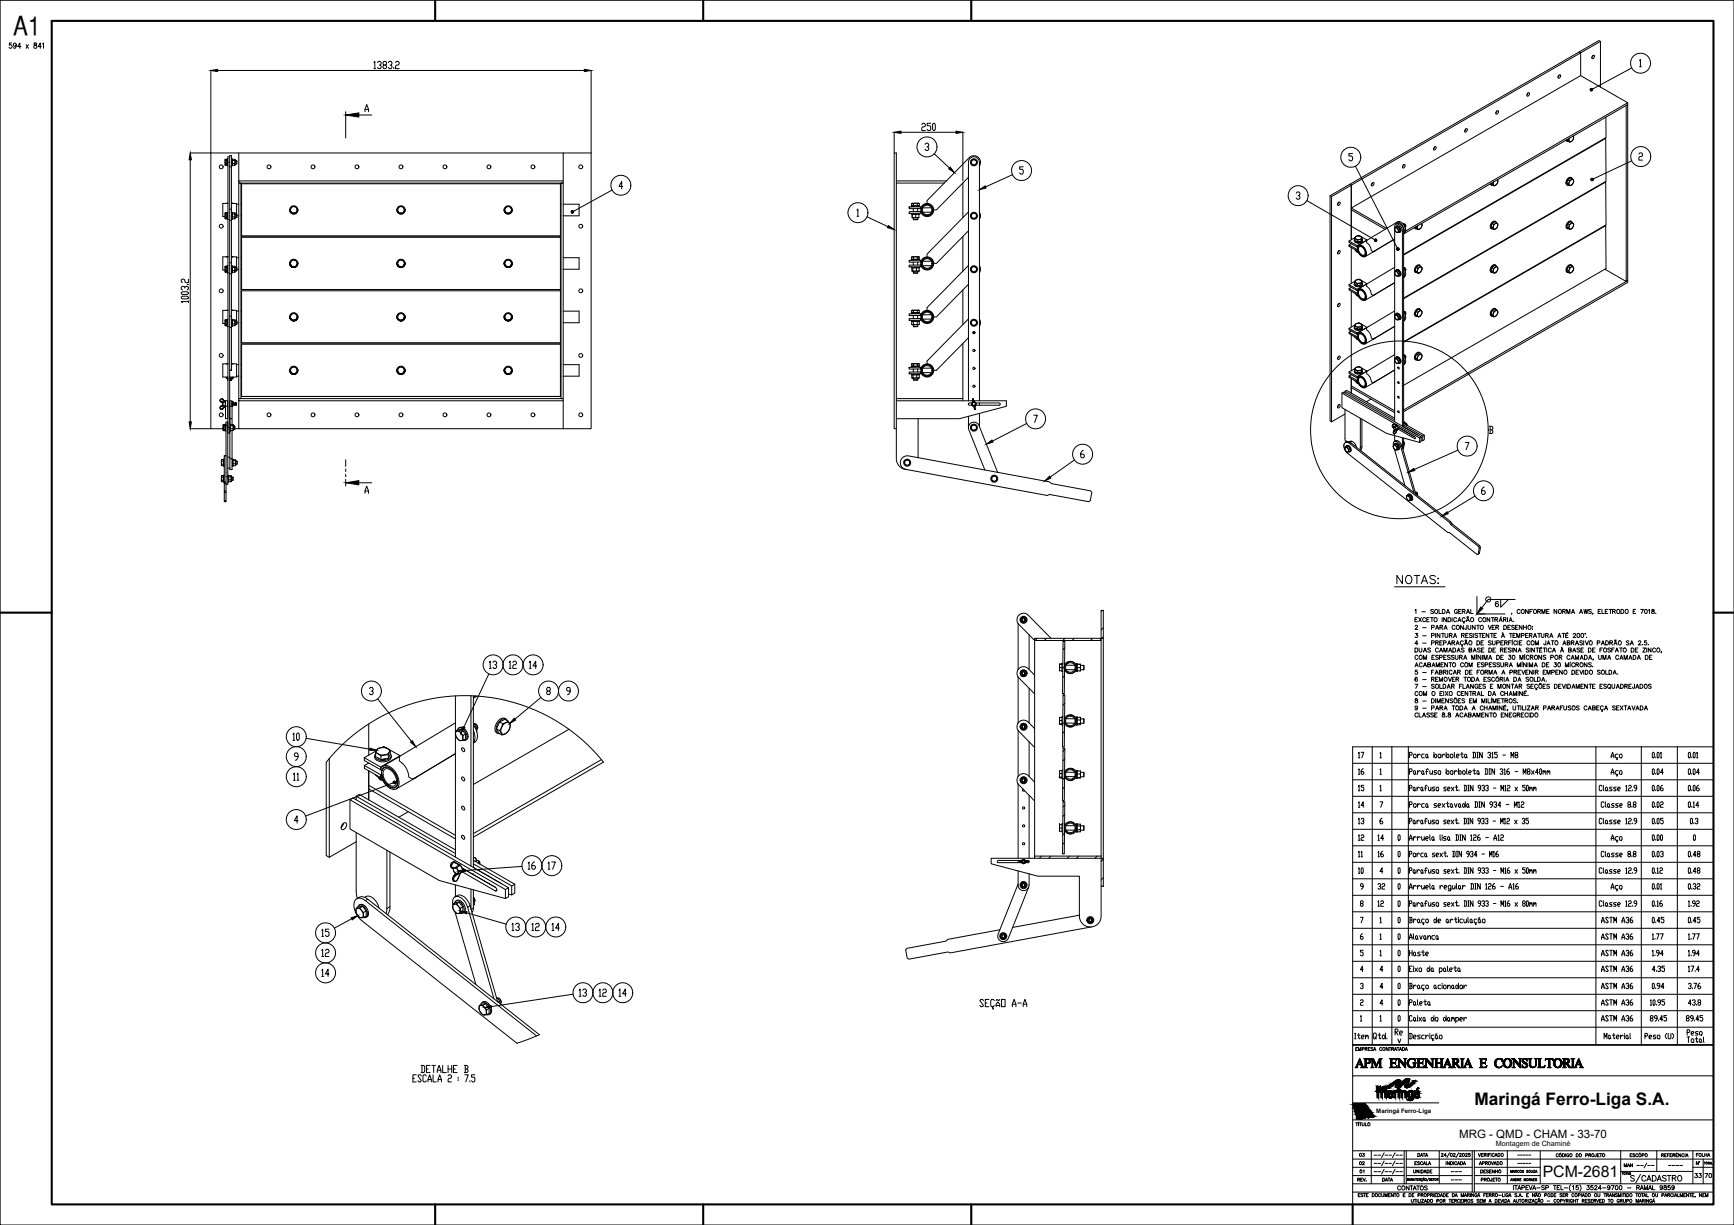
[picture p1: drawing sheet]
<svg xmlns="http://www.w3.org/2000/svg" width="841mm" height="594mm" viewBox="0 0 841 594" stroke-linecap="round" stroke-linejoin="round" font-family="sans-serif">
<defs><g id="words">
<text font-size="12.7" x="6" y="17">A1</text>
<g font-size="8.4">
<text x="657" y="519">APM ENGENHARIA E CONSULTORIA</text>
<text x="715" y="536">Maringá Ferro-Liga S.A.</text>
</g>
<text font-size="7.7" x="748" y="571">PCM-2681</text>
<text font-size="7.5" x="677" y="284">NOTAS:</text>
<g font-size="7.1">
<text x="446" y="65">250</text>
<text x="242" y="325" transform="rotate(-90 242 325)">13</text>
<text x="256" y="325">14</text>
<text x="255" y="423">16</text>
<text x="265" y="423">17</text>
<text x="155" y="455">15</text>
<text x="253" y="453" transform="rotate(-90 253 453)">13</text>
<text x="257" y="453">12</text>
<text x="267" y="453">14</text>
<text x="155" y="465">12</text>
<text x="155" y="475">14</text>
<text x="280" y="484">13</text>
<text x="290" y="484">12</text>
<text x="305" y="484" transform="rotate(-90 305 484)">14</text>
<text x="203" y="521">DETALHE B</text>
</g>
<g font-size="6.6">
<text x="252" y="325" transform="rotate(-90 252 325)">12</text>
<text x="146" y="360" transform="rotate(-90 146 360)">10</text>
</g>
<g font-size="6.2">
<text x="658" y="377">16</text>
<text x="658" y="385">15</text>
<text x="658" y="401">13</text>
<text x="663" y="409" transform="rotate(-90 663 409)">12</text>
<text x="672" y="409" transform="rotate(-90 672 409)">14</text>
<text x="667" y="433">32</text>
<text x="676" y="503">Re</text>
</g>
<g font-size="5.7">
<text x="4" y="25">594 x 841</text>
<text x="685" y="299">1 - SOLDA GERAL , CONFORME NORMA AWS, ELETRODO E 7018.</text>
<text x="658" y="369">17</text>
<text x="146" y="380" transform="rotate(-90 146 380)">11</text>
<text x="658" y="393">14</text>
<text x="667" y="417">16</text>
<text x="663" y="425" transform="rotate(-90 663 425)">10</text>
<text x="667" y="441">12</text>
<text x="683" y="465">Haste</text>
<text x="776" y="465">ASTM A36</text>
<text x="776" y="472">ASTM A36</text>
<text x="776" y="489">ASTM A36</text>
<text x="776" y="496">ASTM A36</text>
<text x="817" y="503">Peso</text>
</g>
<text font-size="5.6" x="708" y="552">MRG - QMD - CHAM - 33-70</text>
<g font-size="5.3">
<text x="685" y="307">2 - PARA CONJUNTO VER DESENHO:</text>
<text x="662" y="417" transform="rotate(-90 662 417)">11</text>
<text x="666" y="567">--/--/--</text>
</g>
<g font-size="4.9">
<text x="685" y="328">5 - FABRICAR DE FORMA A PREVENIR EMPENO DEVIDO SOLDA.</text>
<text x="685" y="349">CLASSE 8.8 ACABAMENTO ENEGRECIDO</text>
<text x="659" y="566">02</text>
<text x="821" y="572">33</text>
<text x="826" y="572">70</text>
<text x="677" y="578">CONTATOS</text>
</g>
<g font-size="4.4">
<text x="659" y="562">03</text>
<text x="687" y="562">DATA</text>
<text x="822" y="562">FOLHA</text>
<text x="825" y="566" transform="rotate(-90 825 566)">N°</text>
<text x="658" y="574">REV.</text>
<text x="659" y="570">01</text>
<text x="670" y="574">DATA</text>
<text x="717" y="570">DESENHO</text>
<text x="718" y="574">PROJETO</text>
</g>
<text font-size="3.5" x="725" y="556">Montagem de Chaminé</text>
<text font-size="2.9" x="668" y="540">Maringá Ferro-Liga</text>
<g font-size="2.6">
<text x="735" y="561">-----</text>
<text x="703" y="569">---</text>
<text x="735" y="566">-----</text>
<text x="808" y="567">----</text>
<text x="703" y="573">---</text>
</g>
</g></defs>
<!-- layer: 0 -->
<g fill="none" stroke="#000" stroke-width=".49">
<path d="M0 0h841v594h-841zM756 37v-1a.7 .7 0 0 1 1 1 .7 .7 0 0 1-1 1 .6 .6 0 0 1 0-1zM756 36v1M766 25l-111 64M767 37l22 13-107 62M767 37l-112 64M772 27a.7 .7 0 0 1 1 0 .7 .7 0 0 1 0 1 .7 .7 0 0 1-1 0zM773 27l-1 1M776 20l-9 6v11M776 20h-1l-9 5 1 1-112 64M776 20v22M168 54v13"/>
<path d="M168 56h12M177 54l1-3 1 3M177 53h2M726 54l-1 1M741 45a.7 .7 0 0 1 1 1 .7 .7 0 0 1 0 1 .7 .7 0 0 1-1-1zM741 45v1M773 43h-1M779 57v10l-98 56M789 50v1l-108 62M109 79v1M109 78v1M109 77v1"/>
<path d="M109 79h1v1h-1M109 77h1v1h-1M109 77v3M110 77v1M110 78v1M110 80h.1M110 78h.1M111 77l-1 3M111 79h-1l1 1M111 76v131M112 77v2M113 79l-1 1"/>
<path d="M113 80h.1M113 77h.1M113 79v1M113 78v-1h1v3M113 78v1M113 79h1M113 78h1M114 77h.1M114 80h.1M114 80h1M114 78h1M114 77v3"/>
<path d="M115 78h.1M115 78v2M115 79v1M116 74v14M273 74h-171v134h6M434 74h1v134h-1zM681 80a.6 .6 0 0 1 0 1 .6 .6 0 0 1-1 0zM681 80l-1 1M696 72a.7 .7 0 0 1 1 0 .7 .7 0 0 1-1 1 .7 .7 0 0 1-1-1zM696 71l-1 1M711 63a.6 .6 0 0 1 1 0 .7 .7 0 0 1-1 1 .7 .7 0 0 1-1-1zM711 63l-1 1"/>
<path d="M760 68h.1M760 68v1M760 68l1 1M760 68h1M761 67a1 1 0 0 0 0 2 1.1 1.1 0 0 0 2-1v-2v1a1.1 1.1 0 0 1-1 2 1.1 1.1 0 0 1-1-1zM763 66h.1M779 67l-98 57M779 67v21l-98 57M110 99h.1M110 99h1h-3v6h1M111 81h1v-6h-1v147M112 81v20"/>
<path d="M113 99h-1h3v6M113 80h1M113 99h.1M115 99h1M116 88h157v1h-157zM116 89h1v104h-1zM117 99h.1M117 89h155v25h-155zM272 99h.1M272 89h1v104h-1zM273 88v-14h14v134h-14M273 99h8v6h-8"/>
<path d="M435 88h24M435 89h23M442 99v1h1M442 100h.1M443 99h.1M443 99h-1M443 99h2M443 99v1h2v-1M445 99h.1M445 99h1M445 99h-2M446 100h.1"/>
<path d="M446 100h-4M446 99v1h-1M447 100a3 3 0 0 1 5 0 3 3 0 0 1-1 5 3 3 0 0 1-4-2 2.7 2.7 0 0 0 4 1 2.7 2.7 0 0 0 0-4 2.7 2.7 0 0 0-4 1zM467 89h.1M467 89v17M470 86l-16 16h-1M475 80a3 3 0 0 0-1-4 3 3 0 0 0-4 0l-20 21v2M645 95v109l1 1M649 98a.7 .7 0 0 1 1 1 .6 .6 0 0 1-1 0zM649 98v1M655 90l-9 5v110l6-4M655 90v-1l-10 6h1"/>
<path d="M655 90v26M666 89a.6 .6 0 0 1 0 1 .7 .7 0 0 1-1-1zM666 89l-1 1M723 89v1M723 89l1 1M723 89l2 1M723 89h1M724 88a1 1 0 0 0 0 2 1.1 1.1 0 0 0 2-1v-2v2a1.1 1.1 0 0 1-1 1 1.1 1.1 0 0 1-1-1zM726 87h.1M760 89l1 1M760 90h1M761 88l1-1a.9 .9 0 0 1 1 0 .9 .9 0 0 1 0 1v1a1.2 1.2 0 0 1-1 1 1.2 1.2 0 0 1-1-1z"/>
<path d="M761 88l-1-1v2h1M762 87a1 1 0 0 1 1 0 1 1 0 0 1 0 2h-1a.9 .9 0 0 1-1 1 1 1 0 0 1 0-2zM762 86a2.1 2.1 0 0 0-2 1 2.1 2.1 0 0 0 0 3M762 86a2.2 2.2 0 0 0-2 1 2.2 2.2 0 0 0 0 3M762 86h.1M762 86l-2 1M773 87h.1M779 88l-98 57M779 88v21l-98 57M109 103v1M109 105v1M109 104v1"/>
<path d="M109 103h1v1h-1M109 105h1v1h-1M109 103v3M110 103h.1M110 104v1M110 106h.1M110 106l1 1M111 105l-1 1M111 107h.1M111 103l-1 3M111 101h1M111 107h1"/>
<path d="M112 105v1M112 107h.1M112 101v26M112 103l1 2M112 106v1M112 106h.1M113 103v1M113 103h1M113 106h.1M113 103h.1M113 105v1M113 104v1"/>
<path d="M113 104h2M113 106h1M113 105h1M114 103h.1M114 106h.1M114 103v3M114 105h1M115 105h.1M115 105h1M117 105h.1M117 115h155v25h-155zM117 114h155"/>
<path d="M140 102a2 2 0 0 0 2 2 2 2 0 0 0 2-2M140 102h.1M141 102a1.9 1.9 0 0 1 2-2 1.9 1.9 0 0 1 1 2M141 102l1 1M142 103h1M142 103h.1M144 102l-1 1M144 102h.1M192 102a2 2 0 0 0 2 2 2 2 0 0 0 2-2M192 102h.1M193 102a1.9 1.9 0 0 1 2-2 1.9 1.9 0 0 1 1 2M193 102v1"/>
<path d="M193 103h2M196 102l-1 1M196 102h.1M244 102a2 2 0 0 0 2 2 2 2 0 0 0 2-2M244 102h.1M245 102a1.9 1.9 0 0 1 2-2 1.9 1.9 0 0 1 1 2M245 102v1M245 103h2M248 102l-1 1M248 102h.1M272 105h.1M278 102v1"/>
<path d="M441 100h6v1h-6zM441 103h6l-6 1zM442 103v1l4-1M442 104v2h4M442 106h4M443 104h-1M443 101v2M443 106h.1M444 104v1M445 101v2M445 106h-2M445 106h.1"/>
<path d="M446 104h.1M446 104h-4M446 106h.1M446 104v1M447 101v2zM452 101h-4M452 103h-4M467 115v16M470 112l-16 16h-1M470 103l-20 20v2M472 104a1.2 1.2 0 0 1 2 1M472 104a1.4 1.4 0 0 0-1 1 1.4 1.4 0 0 0 1 1h1"/>
<path d="M472 104h1l1 1M472 104a1.3 1.3 0 0 0-1 1 1.3 1.3 0 0 0 2 1M474 105l-1 1M475 103l1 2-1 1M654 117v1l4 2M654 119l4 2v1l-4-3zM654 117l4 2M655 101v1l17 9M655 118l-1 1M655 101l18 10M657 116v1h1M657 115l-3 2"/>
<path d="M658 115l1-1a1.1 1.1 0 0 1 1 1 1.1 1.1 0 0 1 0 1h-1a1 1 0 0 1-1 0 1 1 0 0 1 0-1zM658 117h.1M658 116v1h2M659 114l1 1M659 119a3 3 0 0 1 3 2 3 3 0 0 1 0 4 4 4 0 0 1-4-4 2.9 2.9 0 0 0 4 3 2.9 2.9 0 0 0 0-4 2.9 2.9 0 0 0-4 0zM659 117h1h-1M659 119a2.9 2.9 0 0 1 3 2 2.9 2.9 0 0 1 0 3 4 4 0 0 1-3-5zM659 120a2.4 2.4 0 0 1 3 1 2.4 2.4 0 0 1-1 3 2.9 2.9 0 0 1-2-4zM660 115a1.1 1.1 0 0 1 0 1 1.1 1.1 0 0 1-2 0l-1-1M660 115l-2-1-1 1M660 115l3 1-5 3v1M660 116v1"/>
<path d="M661 115l-1 2M661 116a1.7 1.7 0 0 1-1 2 1.7 1.7 0 0 1-2-1h-1v-1M661 116v1l-2 1h-2v-2M663 117l-4 2M663 116h.1M666 116h1M676 111h.1M677 110a1.4 1.4 0 0 1 1 1 1.4 1.4 0 0 1 0 2l-1-1zM677 111a1.1 1.1 0 0 1 1 0 1.1 1.1 0 0 1-1 2zM677 110a1.4 1.4 0 0 1 2 1 1.4 1.4 0 0 1-1 2l1-1v-1M677 109a2.8 2.8 0 0 1 4 3v95l7 4M677 110a1.6 1.6 0 0 1 2 0 1.6 1.6 0 0 1 0 2"/>
<path d="M677 108a4 4 0 0 1 5 5h-1a4 4 0 0 0-4-5l-14 9v1l1 1 1 3h1l10-6-10 6M677 110h1l1 1M678 120h.1M678 110h-1M678 111h1M679 111h-1M680 112l-1 1M680 112a2.6 2.6 0 0 0-1-3 2.6 2.6 0 0 0-2 0l-1 96M680 112v95M680 108h.1M680 108l1 1M681 109h.1"/>
<path d="M681 112h-1M681 109l1 1M681 109l1 2M681 109v1M682 110h.1M686 110l1 1M687 110l1 1M687 110h.1M688 111h.1M689 108l1 2a1.1 1.1 0 0 1-1 1 1.1 1.1 0 0 1-2-1l1-1v2M689 108a1.8 1.8 0 0 1-1 3M689 108h.1"/>
<path d="M723 110l2 1M724 108l1-1 1 1a1.8 1.8 0 0 0-3 1 1.8 1.8 0 0 0 1 2M724 109h1a1 1 0 0 1 1 0 1 1 0 0 1 0 1 1.2 1.2 0 0 1-1 1 1.2 1.2 0 0 1-1 0zM724 109v-1l-1 2 1 1M725 109v-1a1.1 1.1 0 0 1 2 1 .9 .9 0 0 1-1 1l-1 1a1 1 0 0 1-1 0 1 1 0 0 1 0-2zM725 107a2.1 2.1 0 0 0-2 1 2.1 2.1 0 0 0 0 3M760 110l2 1M760 110l1 1M761 109a1.1 1.1 0 0 1 2 0 1.1 1.1 0 0 1 0 1 1.2 1.2 0 0 1-1 1 1.2 1.2 0 0 1-1 0zM761 109h-1v1M762 108a.9 .9 0 0 1 1 1 .9 .9 0 0 1 0 1v1a1 1 0 0 1-2 0 1 1 0 0 1 0-2zM762 107a2.1 2.1 0 0 0-2 1 2.1 2.1 0 0 0 0 3"/>
<path d="M762 108v-1l-2 2M763 108a1.8 1.8 0 0 0-3 0 1.8 1.8 0 0 0 0 2l1 1M779 109h.1M109 129v1M109 129v3M109 129h.1M109 131v1M109 130v1M109 129h1v1h-1M109 131h1v1h-1M110 125h.1M110 125h1h-3v6h1"/>
<path d="M110 129h.1M110 130v1M110 132h.1M110 132l1 1M110 132h1M111 131v1M111 133h.1M111 129l-1 3M111 127h1M111 133h1M112 131v1M112 133h.1"/>
<path d="M112 127v26M112 129l1 2M112 132h.1M112 132v1M113 132h.1M113 129h.1M113 131v1M113 130v1M113 125h-1h3v6M113 132h1M113 131h1M113 130h1"/>
<path d="M113 125h.1M114 129h.1M114 129v3M114 129h-1v1M114 131h1M114 130h1M115 130h.1M115 125h1M115 131h.1M115 131h1M117 131h.1M117 125h.1"/>
<path d="M140 128h.1M140 128a2 2 0 0 0 2 2 2 2 0 0 0 2-2 2 2 0 0 1-2 2 2.1 2.1 0 0 1-1-4 2 2 0 0 1 3 1v1M141 128l1 1M143 129h-1M144 129h-2M144 129h-1M144 128a1.9 1.9 0 0 0-2-2 1.9 1.9 0 0 0-1 2M144 128v1M144 128h.1M192 128h.1M192 128a2 2 0 0 0 2 2 2 2 0 0 0 2-2 2 2 0 0 1-2 2 2.1 2.1 0 0 1-1-4 2 2 0 0 1 3 1v1M193 128l1 1"/>
<path d="M195 129h-1M196 129h-2M196 129h-1M196 128a1.9 1.9 0 0 0-2-2 1.9 1.9 0 0 0-1 2M196 128v1M196 128h.1M244 128h.1M244 128a2 2 0 0 0 2 2 2 2 0 0 0 2-2 2 2 0 0 1-2 2 2.1 2.1 0 0 1-1-4 2 2 0 0 1 3 1v1M245 128l1 1M247 129h-1M248 129h-2M248 129h-1"/>
<path d="M248 128a1.9 1.9 0 0 0-2-2 1.9 1.9 0 0 0-1 2M248 128v1M248 128h.1M272 131h.1M272 125h.1M273 125h8v6h-8M441 126h6v1h-6zM441 129h6h-6zM442 125v1h1M442 131h4M442 126h.1M442 126h4"/>
<path d="M443 130h-1M443 125h.1M443 125h-1M443 125h2M443 131h1M443 130v1M443 127v2M443 132h2M443 132h.1M444 131h2M444 130h-2v1h1M444 130v1"/>
<path d="M445 125h-2M445 125v1h-2v-1M445 127v2M445 132h.1M445 125h.1M445 125h1M446 126h.1M446 130h.1M446 130v1M446 130h-2M446 125v1h-1M446 131h.1"/>
<path d="M446 126h-4M446 129v1l-4-1M447 127v2zM447 125a3 3 0 0 1 5 1 3 3 0 0 1-1 5 3 3 0 0 1-4-2 2.7 2.7 0 0 0 4 1 2.7 2.7 0 0 0 0-4 2.7 2.7 0 0 0-4 1zM452 127h-4M452 129h-4M470 138l-16 16h-1M470 129l-20 20v2M475 129l1 2-1 1M649 122a.6 .6 0 0 1 1 0 .6 .6 0 0 1 0 1 .7 .7 0 0 1-1-1zM649 122v1M654 140v1l4 2v-1"/>
<path d="M654 138l4 2M655 139l-1 1 4 2M655 120v17M657 138a2.1 2.1 0 0 0 2 1 2.1 2.1 0 0 0 2-1M657 121l2 1M657 136l-3 2M657 136a1.5 1.5 0 0 1 2-1 1.5 1.5 0 0 1 1 2 1.6 1.6 0 0 1-1 1 1.6 1.6 0 0 1-2-2zM657 136h2a1.1 1.1 0 0 1 1 0 1.1 1.1 0 0 1 0 1h-1a1 1 0 0 1-1 0 1 1 0 0 1-1-1zM658 121v1M658 138h.1M658 122h1h-1M658 122h.1"/>
<path d="M659 121h-1M659 136h1M659 138h1h-1M660 137v1l-2 1v-1M660 136l3 2-5 2v1l-4-2v-1M661 137a1.8 1.8 0 0 1-2 2 1.8 1.8 0 0 1-2-2v1l1 1M661 136l-1 2M663 138l-4 2M663 138h.1M667 122l-5 2M676 130l-13 8v1l1 2 1 2h1l10-6-10 6M677 132a1.4 1.4 0 0 1 1 0 1.4 1.4 0 0 1 0 2l-1-1z"/>
<path d="M677 132a1.1 1.1 0 0 1 1 0 1.1 1.1 0 0 1-1 2zM677 131a1.6 1.6 0 0 1 2 0 1.6 1.6 0 0 1 0 2 1.5 1.5 0 0 0 0-2 1.5 1.5 0 0 0-2 0M678 131l-1 1M678 131l1 1M678 132h1M679 132v1l-1 1 1-1M679 132l-1 1M680 133l-1 1M681 130v1M681 130l1 3v1h-1v-2M681 130h.1M681 130l1 1"/>
<path d="M681 131l1 1M681 131h.1M682 131h.1M686 131l2 2M687 130l1-1h1a1.9 1.9 0 0 0-2 1 1.9 1.9 0 0 0 0 2M688 132h.1M688 130a.9 .9 0 0 1 1 0 .9 .9 0 0 1 1 1h-1a1.2 1.2 0 0 1-1 1 1.2 1.2 0 0 1-1 0zM688 130h-1l-1 1 1 1M689 129a2.1 2.1 0 0 0-3 1 2.1 2.1 0 0 0 1 2M689 130a1.9 1.9 0 0 0-1 2M689 130a1.7 1.7 0 0 1 0 1 1.7 1.7 0 0 1-1 1M723 131l2 1"/>
<path d="M724 130h1a1.1 1.1 0 0 1 1 0 1.1 1.1 0 0 1 0 1 1.1 1.1 0 0 1-1 2 1 1 0 0 1-1-1zM724 130l-1 1 1 1M725 130a.9 .9 0 0 1 1 0 .9 .9 0 0 1 0 1v1a1 1 0 0 1-2 0 .9 .9 0 0 1 0-1zM725 129a2.1 2.1 0 0 0-2 1 2.1 2.1 0 0 0 0 2M726 129h-1l-1 1M726 129a1.7 1.7 0 0 0-2 0 1.7 1.7 0 0 0-1 2v1h1M760 131l1 1M761 130h1a1.1 1.1 0 0 1 1 0 1.1 1.1 0 0 1 0 1 1.1 1.1 0 0 1-1 1 1.1 1.1 0 0 1-1-1zM761 130v-1l-1 2h1M762 130v-1a1.4 1.4 0 0 1 1 2 1.4 1.4 0 0 1-2 1zM762 129a2.1 2.1 0 0 0-2 1 2.1 2.1 0 0 0 0 2M763 129a1.8 1.8 0 0 0-3 1 1.8 1.8 0 0 0 1 2"/>
<path d="M763 129h-1h-1M778 131l11 5v-85v85M109 155v1M109 155v3M109 157v1M109 155h.1M109 156v1M109 157h1v1h-1M109 155h1v1h-1M110 151l1-1-1 1M110 155h.1M110 156v1"/>
<path d="M110 158h.1M110 155l1 3M110 158h1M111 155v2M111 158h.1M111 151h-3v6h1M111 153h1M112 155v2M112 158h.1M112 153v6h-1M112 159v21h-1h1M112 151h3v6"/>
<path d="M113 157l-1 1M113 158h.1M113 155h.1M113 157v1M113 156v1M113 156v-1h1v1M113 151l-1-1 1 1M113 157h1M113 158h1M113 156h1M114 156v1M114 155h.1"/>
<path d="M114 158h.1M114 157v1M114 157h1M114 156h1M114 155v3M115 156h.1M115 151h1M115 157h.1M115 157h1M117 157h.1M117 151h.1M117 141h155v25h-155z"/>
<path d="M117 140h155M140 154h.1M140 154a2 2 0 0 0 2 2 2 2 0 0 0 2-2 2 2 0 0 1-2 2 2.1 2.1 0 0 1-1-4 2 2 0 0 1 3 1v1M141 154l1 1M143 155h-1M144 155h-2M144 155h-1M144 153a1.9 1.9 0 0 0-2-1 1.9 1.9 0 0 0-1 2M144 153v2M144 154h.1M192 154h.1M192 154a2 2 0 0 0 2 2 2 2 0 0 0 2-2 2 2 0 0 1-2 2 2.1 2.1 0 0 1-1-4 2 2 0 0 1 3 1v1"/>
<path d="M193 154l1 1M195 155h-1M196 155h-2M196 155h-1M196 153a1.9 1.9 0 0 0-2-1 1.9 1.9 0 0 0-1 2M196 153v2M196 154h.1M244 154h.1M244 154a2 2 0 0 0 2 2 2 2 0 0 0 2-2 2 2 0 0 1-2 2 2.1 2.1 0 0 1-1-4 2 2 0 0 1 3 1v1M245 154l1 1M247 155h-1M248 155h-2"/>
<path d="M248 155h-1M248 153a1.9 1.9 0 0 0-2-1 1.9 1.9 0 0 0-1 2M248 153v2M248 154h.1M272 157h.1M272 151h.1M273 151h8v6h-8M441 152h6v1h-6zM441 155l6-1v1h-6zM442 151v1h1M442 152h.1M443 156h-1"/>
<path d="M443 150v1M443 150l-1 1M443 153v1M443 158h2M443 156v2M443 151h2M443 151v1h2v-1M445 156v1M445 153v1M445 157v1M445 150v1M445 150l1 1"/>
<path d="M445 150h-2M446 156h.1M446 152h.1M446 152h-4M446 151v1h-1M446 156h-4v1M446 157h-4M446 156v1h-4M446 155h-4M447 153v1zM447 151a3 3 0 0 1 5 1 3 3 0 0 1-1 5 3 3 0 0 1-4-3 2.7 2.7 0 0 0 4 2 2.7 2.7 0 0 0 0-4 2.7 2.7 0 0 0-4 1zM452 153h-4"/>
<path d="M452 155h-4M467 141v16M470 155l-20 20v1M471 157l1 1M473 155l1 2M473 155a1.4 1.4 0 0 0-2 2M473 155h-1l-1 2M474 157a1.2 1.2 0 0 1-2 1M474 157l-1 1h-1M475 155l1 2-1 1M649 147a.7 .7 0 0 1 1 1 .6 .6 0 0 1-1 0zM649 147v1"/>
<path d="M655 141v18M657 158v1l1 1M657 142l2 1M657 158l-3 1M657 157a1.5 1.5 0 0 1 2-1 1.5 1.5 0 0 1 1 2 1.5 1.5 0 0 1-2 1 1.5 1.5 0 0 1-1-2zM658 157a1.1 1.1 0 0 1 2 0 1.1 1.1 0 0 1 0 2h-1a1 1 0 0 1-1-1 1 1 0 0 1 0-1zM658 159h.1M658 143l1 1-1-1M658 143h.1M659 142h-1M659 157h1M659 140a3 3 0 0 1 3 2 3 3 0 0 1 0 4 4 4 0 0 1-4-4 2.9 2.9 0 0 0 4 3 2.9 2.9 0 0 0 0-4 2.9 2.9 0 0 0-4 0z"/>
<path d="M659 141a2.9 2.9 0 0 1 3 1 2.9 2.9 0 0 1 0 3 4 4 0 0 1-3-4zM659 160h1h-1M659 141a2.3 2.3 0 0 1 3 1 2.3 2.3 0 0 1-1 3 3 3 0 0 1-2-4zM660 159l-2 1v-1M660 157l3 2-5 2v1l-4-2v-1l4 2M661 158l-1 1M661 158a1.8 1.8 0 0 1-2 2 1.8 1.8 0 0 1-2-2M661 159a2.1 2.1 0 0 1-2 1 2.1 2.1 0 0 1-2-1M663 159l-4 2M667 143l-5 3M676 151l-13 8v1l1 2 1 2h1l10-6-10 6M676 153h.1"/>
<path d="M677 153a1.4 1.4 0 0 1 1 1 1.4 1.4 0 0 1 0 1l-1-1zM677 153h-1M677 153a1.1 1.1 0 0 1 1 1 1.1 1.1 0 0 1-1 1l-1-2M677 153l1-1 1 1M677 152l3 2M677 152v1M677 152h2l1 2M678 152l-1 1M678 153h1M679 153v2h-1l1-1M679 153l-1 1M680 154l-1 1"/>
<path d="M681 151v1M681 151l1 3-1 2v-3M681 151h.1M681 151l1 1M681 152l1 1M681 152h.1M682 152h.1M686 153l2 1M687 151l-1 2h1M688 151a1.1 1.1 0 0 1 2 0 1.1 1.1 0 0 1-1 2 1.1 1.1 0 0 1-1 1 1.1 1.1 0 0 1-1-1zM688 151h-1l-1 2h1M688 151a.9 .9 0 0 1 1 0 .9 .9 0 0 1 1 1l-1 1a.9 .9 0 0 1-1 0 .9 .9 0 0 1 0-1z"/>
<path d="M689 150a2.1 2.1 0 0 0-3 1 2.1 2.1 0 0 0 1 2M689 150h-1l-1 1M689 151l-1-1-1 1M723 152l2 2M725 151h-1l-1 1 1 1M725 153v1M725 150a2.1 2.1 0 0 0-2 1 2.1 2.1 0 0 0 0 2M726 150a1.8 1.8 0 0 0-3 1 1.8 1.8 0 0 0 1 2M726 150h-1l-1 1M726 151a1.4 1.4 0 0 0-1 0 1.4 1.4 0 0 0-1 1l1 2v-1M726 151v1l-1 1M726 151a1.6 1.6 0 0 0-2 1 1.6 1.6 0 0 0 1 2"/>
<path d="M110 176h.1M110 176h1h-3v7h3M113 176h-1h3v7h-4M113 176h.1M115 177h1M117 177h.1M117 166h155M117 167h155v25h-155zM140 180h.1M140 180a2 2 0 0 0 2 2 2 2 0 0 0 2-2 2 2 0 0 1-2 1 2 2 0 0 1-1-3 2 2 0 0 1 3 1v1M141 179a1.8 1.8 0 0 0 2 2M141 179a1.9 1.9 0 0 1 2-1 1.9 1.9 0 0 1 1 2"/>
<path d="M141 179v2h2M144 180l-1 1M144 180h.1M192 180h.1M192 180a2 2 0 0 0 2 2 2 2 0 0 0 2-2 2 2 0 0 1-2 1 2 2 0 0 1-1-3 2 2 0 0 1 3 1v1M193 179a1.8 1.8 0 0 0 2 2M193 179a1.9 1.9 0 0 1 2-1 1.9 1.9 0 0 1 1 2M193 179v2h2M196 180l-1 1M196 180h.1M244 180h.1M244 180a2 2 0 0 0 2 2 2 2 0 0 0 2-2 2 2 0 0 1-2 1 2 2 0 0 1-1-3 2 2 0 0 1 3 1v1"/>
<path d="M245 179a1.8 1.8 0 0 0 2 2M245 179a1.9 1.9 0 0 1 2-1 1.9 1.9 0 0 1 1 2M245 179v2h2M248 180l-1 1M248 180h.1M272 177h.1M273 177h8v5h-8M441 178h6v1h-6zM442 178h4M442 177v1h1M442 178h.1M443 176v1"/>
<path d="M443 176l-1 1M443 176h2M443 179v1M445 177h-2M445 177v1h-2v-1M445 179v1M445 176v1M445 176l1 1M446 178h.1M446 178h-4M446 177v1h-1M447 179v1z"/>
<path d="M447 177a3 3 0 0 1 5 1 3 3 0 0 1-1 5 3 3 0 0 1-4-3 2.7 2.7 0 0 0 4 2 2.7 2.7 0 0 0 0-5 2.7 2.7 0 0 0-4 2zM452 179h-4M467 167v26M470 164l-16 16h-1M473 161l-1 1M649 173a.6 .6 0 0 1 1 0 .7 .7 0 0 1-1 1 .6 .6 0 0 1 0-1zM649 173v1M654 161l4 3-4-2zM655 161h-1M655 162v18M657 179v1l1 1M657 163l1 1"/>
<path d="M657 179l-3 1M657 178a1.5 1.5 0 0 1 2 0 1.5 1.5 0 0 1 1 1 1.5 1.5 0 0 1-2 1 1.5 1.5 0 0 1-1-2zM658 178a1.1 1.1 0 0 1 2 0 1.1 1.1 0 0 1 0 2h-1a1 1 0 0 1-1 0 1 1 0 0 1 0-2zM658 164l1 1M658 165h.1M658 164h1M658 165h1M659 163h-1M659 178h1M659 161a3 3 0 0 1 3 2 3 3 0 0 1 0 4 4 4 0 0 1-4-4 2.9 2.9 0 0 0 4 3 2.9 2.9 0 0 0 0-3 2.9 2.9 0 0 0-4-1zM659 162a2.9 2.9 0 0 1 3 1 2.9 2.9 0 0 1 0 4 4 4 0 0 1-3-5zM659 162a2.3 2.3 0 0 1 3 1 2.3 2.3 0 0 1-1 3 3 3 0 0 1-2-4z"/>
<path d="M660 180v1h-2v-1M660 178l3 2-5 3M661 179l-1 2M661 179a1.8 1.8 0 0 1-2 2 1.8 1.8 0 0 1-2-2M661 180a2.1 2.1 0 0 1-2 1 2.1 2.1 0 0 1-2-1M663 180h.1M667 164l-5 3M676 175v-1a1.1 1.1 0 0 1 2 0 1.1 1.1 0 0 1 0 2M676 175l1 1h1M676 172l-13 8v1l1 2 1 2 1 1 10-7-10 7M677 174a1.4 1.4 0 0 1 1 1 1.4 1.4 0 0 1 0 1l-1-1zM677 173a1.6 1.6 0 0 1 2 1 1.6 1.6 0 0 1 0 1 1.5 1.5 0 0 0 0-1 1.5 1.5 0 0 0-2 0"/>
<path d="M678 174h-1M678 174l1 1M678 176h.1M678 174h1M679 175v1h-1l1-1M679 175h-1M680 175l-1 1M681 172v1M681 166l98-57v21l-98 57M681 172l1 3-1 2v-3M681 172h.1M681 172l1 1"/>
<path d="M681 173l1 1M681 173h.1M682 174h.1M682 173v1M686 173l2 2M688 172a1 1 0 0 1 2 0 1.1 1.1 0 0 1-1 2 1.1 1.1 0 0 1-2 1 1.1 1.1 0 0 1 1-2zM688 172h-1l-1 1 1 1M688 172a1 1 0 0 1 2 0 1.1 1.1 0 0 1-1 2 1.1 1.1 0 0 1-1 1 1.1 1.1 0 0 1 0-2zM689 171a2.1 2.1 0 0 0-3 1 2.1 2.1 0 0 0 1 3M689 171a1.8 1.8 0 0 0-2 1 1.8 1.8 0 0 0 0 3M689 172l-1-1-1 1M107 197a.8 .8 0 0 0 0 1 .8 .8 0 0 0 1 0"/>
<path d="M107 194v1M107 197h.1M107 197a.7 .7 0 0 0 0 1 .7 .7 0 0 0 1 0M107 195h1h-1M107 195h.1M107 195h1M108 193v1M108 195h.1M108 197h-1M108 197h1M108 194l1 1M108 197h.1"/>
<path d="M108 194a.7 .7 0 0 0-1 0 .7 .7 0 0 0 0 1M108 194a.8 .8 0 0 0-1 0 .8 .8 0 0 0 0 1M108 195v2zM108 198h.1M108 194h.1M109 195h-1M109 197l-1 1M109 195h.1M109 197h.1M109 195v2M109 197v-3h1v3M109 197v6h1v-6"/>
<path d="M109 197h1M110 183h.1M110 183h1M110 183v1M110 184h1M110 197h1M110 195h1M111 183h-1M111 184h.1M111 183h2zM111 184h1zM111 197h.1"/>
<path d="M111 195h.1M111 184h1M111 197v-3h2v3M111 197v6h2v-6M111 197h2M112 183v1M112 184h.1M113 197h.1M113 196h.1M113 195h.1M113 195v2M113 183h-2"/>
<path d="M113 183h.1M113 197h2M113 195h2M113 195v1M113 196v1M114 196h1M114 196h.1M114 196h-1M114 196h-1h1M115 196h-1M115 196h.1M115 195v2"/>
<path d="M115 182h1M116 194v14h157M116 193h157v1h-157zM117 182h.1M117 192h155M272 182h.1M273 194v14M435 193h32v1M435 194h37M441 180h6v1h-6zM443 182h-1M443 182v1"/>
<path d="M443 183v1M445 183h1M445 182h-3v1h1M445 183h-2M445 182v1M445 184h-2M445 183v1M446 182h.1M446 182v1M446 183h-4M446 182h-1M446 181v1h-4v-1"/>
<path d="M452 181h-4M470 194v-115a2.7 2.7 0 0 1 2-3 2.7 2.7 0 0 1 3 3v115M470 196h.1M471 195l-1 1 1 1M472 193v2M472 195l-1 1 1 1M472 195h.1M472 195v1v1M472 193h.1M472 197h.1M472 194h16v3l-23 6h-30M472 195h1"/>
<path d="M472 197l1 2M473 195v1v1M473 195h.1M473 195h-1M473 195v1v1v-1zM473 197h-1M473 197h.1M473 197v1M473 198v1M473 198h.1M473 195h12v1v1h-12M475 195v2"/>
<path d="M649 196a.7 .7 0 0 1 1 1 .6 .6 0 0 1 0 1 .7 .7 0 0 1-1-1zM649 196v1M651 191l38 21M652 199l1 16M652 190v1M654 180v1l4 2M654 182l4 3-4-2zM654 180l4 3M655 182h-1M655 184v7M657 185h2M657 185h.1"/>
<path d="M658 181h.1M658 185l1 1h-1M658 185h.1M659 184l-1 1M659 183a3 3 0 0 1 3 1 3 3 0 0 1 0 4 4 4 0 0 1-4-3 2.9 2.9 0 0 0 4 2 3 3 0 0 0-3-4h-1zM659 181h1h-1M659 183a2.9 2.9 0 0 1 3 1 2.9 2.9 0 0 1 0 4 4 4 0 0 1-3-5zM659 183a2.3 2.3 0 0 1 3 2 2.3 2.3 0 0 1-1 2 3 3 0 0 1-2-4zM663 180l-4 2M665 194l-2 1M667 185l-5 3M676 199l-21-12v1l21 12"/>
<path d="M678 192l1 1zM681 199l108-63v1l-108 63M108 208v1M108 206v2M108 208h1v1h-1M108 206h1v1h-1M108 206v3M109 209h.1M109 206h.1M109 206v3M110 206v3M110 206h-1"/>
<path d="M110 206v-1v1M110 208h1M110 207h1M111 207v3M111 207h.1M111 206v3M111 206h1M112 209h.1M112 206h.1M112 208v1M112 206v2M112 206h1"/>
<path d="M112 209h1M112 208h1M113 203v3M113 209v13M113 206v3M113 206h-1M113 209h.1M113 208h1M113 207h1M114 207v1M114 208h.1M114 208h2"/>
<path d="M435 208v14a5 5 0 0 0 5 6M445 203v19M470 202v5M471 207l1 1M472 206h1M472 206l-1 1M472 208h1M473 206l1 1M474 207l-1 1M475 201v6M652 218v-1a1.4 1.4 0 0 1 2 1 1.4 1.4 0 0 1 0 1M652 218l2 1"/>
<path d="M653 215a4 4 0 0 0 1 5l48 38h1l13 11h1v-3v-1l-13-11M653 215h2M653 217l-1 1M653 217a1.3 1.3 0 0 1 1 1 1.3 1.3 0 0 1 0 1M653 217h.1M653 216a1.8 1.8 0 0 1 2 1 1.8 1.8 0 0 1 0 2 1.6 1.6 0 0 0 0-2 1.6 1.6 0 0 0-2 0M653 214h.1M653 214l-1 1M653 217l1-1 1 2M654 216l-2 1M654 214h-1M654 214l1 1"/>
<path d="M654 214a2.7 2.7 0 0 1 4 3M655 215l48 38M655 218v1h-1h1M655 218h-1M655 219h.1M655 215h.1M655 215l49 38M660 217v1M660 203v14M661 203v14h-1M661 217l-1 1M676 217v-1a1.8 1.8 0 0 1 2 2h-1"/>
<path d="M676 217l1 1M676 217v-1a1.2 1.2 0 0 1 1 0 1.2 1.2 0 0 1 0 2M676 207h.1M676 216a1.5 1.5 0 0 1 1-2 1.5 1.5 0 0 1 2 1v2M676 207v1M676 209v1M676 209h.1M676 206a.7 .7 0 0 0 0 1M676 206h-1l1 1M676 209v1h1M676 206h.1M676 206h1"/>
<path d="M676 214h2l2 2M676 210h.1M676 218l5 17M676 208v1M676 208h.1M676 208l1 1M676 207h1M676 203l-23-14-1 1 24 14M676 209h1M676 211v3M677 215l1 1M677 207h.1"/>
<path d="M677 209h.1M677 207v2M677 209h-1M677 210h-1M677 210h.1M677 206h.1M677 206l-1 1M677 215l1 2M677 215l-1 1M677 215v1M677 218h.1M677 206l1 1"/>
<path d="M678 207v1M678 207h.1M678 207h-1M678 209h.1M678 208l-1 2M678 208l-1 1M678 209l-1 1M678 208h.1M678 208v1M678 216h.1M678 216l-1-1-1 1M678 207l8 5v1l-8-5"/>
<path d="M678 216l1 2h-1v-1M678 216l1 1-1 1M678 207l8 5M679 217l7 22M680 216l-1 1M680 216l7 24M680 208h.1M680 212v5M681 205h1M681 215h.1M681 214v1M681 212l-1 6"/>
<path d="M681 206l9 6 1-1M681 209h.1M681 205l10 6M681 217h-1M681 215v1M682 205h.1M682 205v1M682 205l-1 1M682 206h.1M686 212v1M689 212v2v1zM689 212l-37-22-1 1v7l22 12 16 5"/>
<path d="M690 212v2h-1M691 211v2l-1 1M722 207h2v2M723 209h1v1h-2M723 207v3M107 223l1 2M107 223l1 3M108 225v1M108 223h-1M108 233v1M108 231v2M108 231h.1"/>
<path d="M108 231v3M108 225l1 1M108 224h.1M108 226h.1M108 223h.1M108 233h.1M109 223v2M109 239v-1h1v1M109 239v4h1v-4M109 238v-3h1v3M109 235v-1h1v1M109 230l-1 1"/>
<path d="M109 239h1M110 221h-1l-1 13 1-3M110 231v4M110 232v2M110 231v-25v28M110 230l1 2M110 227h1M110 222h1M111 231h.1M111 231h1M111 233v1M111 231v2"/>
<path d="M111 234h1M111 233h1M111 222h2v6h-2zM112 231v3M112 231h.1M112 233h1M112 231h1M113 224v2M113 223v1M113 223h.1M113 231v2M113 226h.1"/>
<path d="M113 231h.1M113 225v1M113 223v2M113 226h1M113 225h1M113 223h1M113 233h.1M114 223v3M114 223h.1M114 224h1M115 224v1h-1M115 224v1"/>
<path d="M168 223v3M168 227v2M168 230v1M168 233v3M168 234h12M177 239l1-3 1 3M177 238h2M438 222l3-1 68 13 1 1 19 3 1 1-1 4h-1l-19-3h-1l-69-12a3 3 0 0 1-2-3 3 3 0 0 1 1-3zM478 228l-8-20a2.7 2.7 0 0 1 1-3 2.7 2.7 0 0 1 4 1l9 23M481 232a1.4 1.4 0 0 0 1 1 1.4 1.4 0 0 0 1 0v-1M481 232a1.2 1.2 0 0 0 1 1 1.2 1.2 0 0 0 1-1M483 231v1"/>
<path d="M483 231a1.3 1.3 0 0 0-2 1M483 231h-1l-1 1M683 240a1.9 1.9 0 0 1 2 2M686 239l1 1M687 239h.1M687 239l1 1M687 239v1M109 243h1M682 241a1.2 1.2 0 0 1 2 0 1.2 1.2 0 0 1 0 2M682 241l1 1 1 1M682 240a1.4 1.4 0 0 1 2 1 1.4 1.4 0 0 1-1 2l-1-1zM683 240a1.4 1.4 0 0 1 2 1 1.4 1.4 0 0 1-1 2l1-2"/>
<path d="M684 240h-1M684 240l1 1M684 240h-2M684 243h.1M684 241h.1M685 240h-1M685 241l-1 1M685 242v1M685 242h.1M687 240h.1M703 253h1v1M703 253l1 1"/>
<path d="M704 254h.1M704 254l14 11M718 265h-1M718 265h.1M718 265v3l-1 1M718 265l-1 1M495 300l1-1-1 1zM496 299l1 1zM497 300l1 1zM534 296h1v14h-1zM494 302v23M495 300l1 2"/>
<path d="M496 302h1zM498 301l-1 1zM499 308v17M510 310l-11-12a3 3 0 0 0-5 0 3 3 0 0 0 0 5l8 8h32v-1h-32v105M516 311v25h-1zM534 311v105h-32v-1h32M535 310v106M221 337v79M228 337v83M230 337v84M231 337l-1 1M231 338l-1 1"/>
<path d="M494 328v23M495 326l1 2M496 325l-1 1M496 325a1.4 1.4 0 0 1 2 2 1.3 1.3 0 0 1-2 1M499 334v17M502 327l-3-3a3 3 0 0 0-5 0 3 3 0 0 0 0 5l8 8M514 324v1h1M514 322h1h-1v1v-1M514 324v1M514 324v-1v1M515 324h-1M516 322h-1v3v1"/>
<path d="M516 337v25h-1zM517 325h-1a3 3 0 0 0 3 2 3 3 0 0 0 3-2M517 323h-1a3 3 0 0 1 3-2 3 3 0 0 1 3 2M517 325h4M517 323h4M522 322v4zM522 325h.1M522 325h1M522 322h.1M523 324h1v1h-1zM524 322h-2l1 2M524 322v2"/>
<path d="M524 322h.1M524 325h.1M524 322v3M524 325h2M524 323h2M526 323v2M179 351v15M221 351l-27 16v2a10 10 0 0 1 4 8l2 1 21-13M221 355a3 3 0 0 0 4 4M221 355a2.6 2.6 0 0 1 3 1 2.6 2.6 0 0 1 0 3 3 3 0 0 1-3-4zM222 353a4 4 0 0 1 5 4l-2-3a1.9 1.9 0 0 0-1-1 1.9 1.9 0 0 0-2 1M223 354l2 3"/>
<path d="M223 354l-2 1M223 354h1l2 2-1 1M224 354l-3 1M225 357v2M225 355h.1M226 356v2l-1 1M227 357a1.4 1.4 0 0 1-2 2M227 357l-1 2M230 352l1 2a4 4 0 0 1-1 6v-2v-4M231 351l1 2M231 352l-1-1a1.8 1.8 0 0 1 1 1 1.8 1.8 0 0 1 0 2M231 352v3"/>
<path d="M231 352l-1 1M241 353l1 3h1M242 354l1 2M244 351l-2 3M244 351l-2-1-1 3 1 1M244 351a1.9 1.9 0 0 1 3 0 1.9 1.9 0 0 1 0 3 2.6 2.6 0 0 1-4 2 4 4 0 0 1 1-5zM245 349a4 4 0 0 0-5 5l1 2M246 350v-1a4 4 0 0 0-5 6v1h1M246 350l-2 1M246 350a4 4 0 0 1-3 6M246 350l-1-1-3 1M276 354l-46 26"/>
<path d="M494 354v23M495 352l1 1M495 352l2-1h-1l-1 1zM497 351a1.3 1.3 0 0 1 0 2 1.3 1.3 0 0 1-1 0 1.2 1.2 0 0 0 1 0 1.2 1.2 0 0 0 0-2zM499 360v17M502 353l-3-3a3 3 0 0 0-5 0 3 3 0 0 0 0 5l8 7M514 350v1h1h-1M514 350v1M514 349v1M514 348v1v-1h1M514 351h.1M515 349h-1v1"/>
<path d="M516 348h-1v3v1M517 351h-1a3 3 0 0 0 3 2 3 3 0 0 0 3-2M517 349h-1a3 3 0 0 1 3-2 3 3 0 0 1 3 2M517 351h4M517 349h4M522 348v4zM522 351h.1M523 349h1v2h-1zM523 351h1M523 348v1M523 348h-1M523 348h1"/>
<path d="M524 351h.1M524 348v1M524 348v3M524 351h2M524 349h2M526 349v2M160 368v48l13-8M177 367v2l8 4M177 367l8 5M177 371l8 5v1l-8-4zM179 370l-2 1M182 376l2 2"/>
<path d="M182 365l1 1M182 365v2l3 1M183 364l-6 3M183 364a5 5 0 0 1 6 0M183 364a4 4 0 0 1 6 1l-2 1h-4M183 364v1v1M183 364l-1 1M183 368h1M183 366a2 2 0 0 0 4 0h1M184 377l2 1h-2M184 378h1M184 377v1"/>
<path d="M185 377h.1M185 375v1M185 363l1-1 2 1M185 372a5 5 0 0 1 7 3l1 3a3 3 0 0 1-1 5 3 3 0 0 1-4-2l-2-2-1-3a6 6 0 0 0 7 6 6 6 0 0 0-6-10l-1 2v-1zM186 372a6 6 0 0 1 7 6 2.9 2.9 0 0 1-1 4 2.9 2.9 0 0 1-4-2l-3-4v-2zM187 373a5 5 0 0 1 5 7 2.5 2.5 0 0 1-2 1 2.5 2.5 0 0 1-2-1l-2-4v-2zM187 368h-1M188 366v2h-3v-1M188 363l6 3-9 6v1M189 364l-1 2M189 364v2l-1 2M189 365a2.3 2.3 0 0 1 0 3 2.3 2.3 0 0 1-2 1h-3a2.1 2.1 0 0 1-2-3"/>
<path d="M190 366a4 4 0 0 1-7 3l-1-2M191 380h-1M194 367l-8 4M194 366v1M202 377l-10 6M221 366l-21 12M292 368l-62 36M502 379l-3-3a3 3 0 0 0-5 0 3 3 0 0 0 0 5l8 7M514 377h1M514 377h.1M514 376v1h1M514 376v1"/>
<path d="M514 375v-1v2M514 374h.1M515 375h-1v1M515 374h-1M516 374h-1v3v1M516 363v25h-1zM517 377h-1a3 3 0 0 0 3 2 3 3 0 0 0 3-2M517 374a2.6 2.6 0 0 1 3-1l1 1 1 1M517 377h4M517 374l4 1M522 374v4zM522 377h.1"/>
<path d="M522 374l1 1M523 375h1v2h-1zM523 377h1M523 374h1M524 374v1M524 374h.1M524 375v2M524 377h.1M524 377h2M524 375h2M526 375v2M166 399a1.2 1.2 0 0 1 2 1 1.2 1.2 0 0 1 0 1l-1 1a1.1 1.1 0 0 1-1 0 1.1 1.1 0 0 1 0-2z"/>
<path d="M167 399l-2 2M170 388l75 43M173 386v2M179 388v-14v9l42 24M179 381l42 24M198 394l-5 2M494 380v36M496 383v1l1-1M499 386v30M514 400h.1M514 400v1M515 400h-1v1"/>
<path d="M516 399l-1 1M516 389v25h-1zM522 400v4v-4h2v1M523 400h-1M523 400v1M524 400v3M173 404v28v4M188 412v29M189 413v27l-1 1M221 418a1.6 1.6 0 0 0-2 1 1.6 1.6 0 0 0 1 2M221 418h.1M221 418l1 1"/>
<path d="M221 418a1.3 1.3 0 0 0-2 1 1.3 1.3 0 0 0 1 2M221 418l2 1M221 412l-47-27-1 1 48 28M222 419h1M222 419h.1M223 419h.1M223 419l-2 2M223 419v1M223 420h.1M223 420l1 2v1M223 420l-2 1M230 406l63-36a86 86 0 0 0-135 0v45l2 1"/>
<path d="M230 416h1v1M230 419l18 11 2-1M230 417l20 12M230 416h.1M230 416l1 1M231 417h.1M231 417h1M232 417l1 2M232 417l-2 1M232 417l1 1M232 417h.1M232 418h.1"/>
<path d="M232 418h1M233 418h.1M233 419h.1M233 418l-1 1M233 418v1M494 417v1M494 418h1M494 418h.1M495 417l-1 1h1M495 418h.1M495 418v-1v1M495 418h1"/>
<path d="M495 418l1 1 1-1M495 418l2-1v1M496 417l-12 1h12M496 418h.1M496 418v1l1-1M496 418v-1l1 1M497 418h.1M497 417l2 1h-2M497 418h1M498 418h.1M498 418h-1M499 418h.1"/>
<path d="M502 416h-21v3l22 6h21v19a5 5 0 0 0 5 6 5 5 0 0 0 5-6v-14M514 403h.1M514 401v1h1M514 401v1M514 402v1h1M514 402v1M514 402h.1M515 400v3M517 403h-1a3 3 0 0 0 3 1 3 3 0 0 0 3-1M517 400h-1a3 3 0 0 1 3-2 3 3 0 0 1 3 2M517 403h4M517 400h4"/>
<path d="M523 402v-1h1v1h-1v1h-1M523 403h1M524 402v1M524 403h2M524 400h2M526 400v3M534 416h1v14h-1zM173 436a4 4 0 0 1 5 0M174 439a4 4 0 0 1 4 1 4 4 0 0 1 0 4 4 4 0 0 0-4-5l-1 1M176 440h-3M177 435a5 5 0 0 1 7 5M177 437l1-1 84 66-11 4-76-59a8 8 0 0 1-2-11 4 4 0 0 1 4 1l83 65"/>
<path d="M189 440l-1 4M220 439a2.8 2.8 0 0 1 1-4 2.8 2.8 0 0 1 4 1l2 4 13 44M220 438a3 3 0 0 0 3 5M220 421l1 3M220 439a2.6 2.6 0 0 1 3 1 2.6 2.6 0 0 1-1 3 3 3 0 0 1-2-4zM220 421h.1M220 421v1l1 1M220 425v1a1.3 1.3 0 0 0 1 1M220 425h1M221 425a1.2 1.2 0 0 0-1 1 1.2 1.2 0 0 0 1 1l1-1M221 425a1.6 1.6 0 0 0 0 2M221 425h.1"/>
<path d="M221 435a5 5 0 0 1 7 4l-1 1M221 421h-1M221 424h.1M221 423v1M221 421h.1M221 429v6M221 424h1M221 424l-1 1M221 437a2.2 2.2 0 0 1 3 1M221 421l1 2v1M221 424v1M222 438l1 2"/>
<path d="M222 438h-2M222 438h1l1 2h-1M222 424h-1M222 424h.1M222 427h-1M223 438h-3M223 424h.1M223 424l-1 2M223 424h-2M223 423v1M223 423h.1M224 439h.1"/>
<path d="M224 438a1.7 1.7 0 0 0-2-1 1.7 1.7 0 0 0-2 1M224 423l-2 1M224 421l17 10a.7 .7 0 0 1 0 1 .7 .7 0 0 1-1 0l-16-9M224 438l1 1a2 2 0 0 1 0 3 2 2 0 0 1-2 1M224 438l1 1a2.4 2.4 0 0 1-1 4M224 422l1-1 15 9M224 440v2l-1 1M228 439l13 47M228 423v1M228 431v10M230 436h.1M230 424h.1"/>
<path d="M230 432v9l-1 1M230 421l13 8M230 436v2v1M230 437v-2v1v2M241 432h-1M245 431h2v4l-2 1zM247 431l-76-44-1 1v14l43 25 32 9M248 430v4h-1M250 429v4l-2 1M494 429l-10 24a2.7 2.7 0 0 0 2 3 2.7 2.7 0 0 0 3-1l10-25M494 422v7a2.7 2.7 0 0 0 2 3 2.7 2.7 0 0 0 3-3v-5M496 430h1l1-1a1.3 1.3 0 0 1-2 1z"/>
<path d="M497 428l1 1zM497 428a1.2 1.2 0 0 0-2 0 1.2 1.2 0 0 0 1 2M497 428a1.3 1.3 0 0 0-2 0 1.3 1.3 0 0 0 1 2M173 442a3 3 0 0 0 2 3M173 442l1-2a3 3 0 0 1 2 4M173 440v2M175 440l1 3M175 440h-2M175 440h1l2 2-2 1M176 444v1M176 444l-1 1M176 443v1"/>
<path d="M176 445h-1M178 442v2l-2 1M178 444l-2 1M178 444v1M188 441l-1 2M221 442l10 35M223 440v3M230 440l-1 1M488 454l-1 1zM524 444l-33 6M529 450l-68 12h-1l-19 3h-1l-1-4 1-1 45-9M232 488a3 3 0 0 0 4 4"/>
<path d="M233 488a2.6 2.6 0 0 1 2 1 2.6 2.6 0 0 1 0 3 3 3 0 0 1-2-4zM233 487a1.9 1.9 0 0 1 2-1 1.9 1.9 0 0 1 2 2v1a1.9 1.9 0 0 1 1 2 1.9 1.9 0 0 1-2 1M234 486a4 4 0 0 1 4 2 4 4 0 0 1-1 4M234 487l2 3M234 487l-2 1M234 487h1l2 2-1 1M235 487l-3 1M236 490v2M236 488h.1M237 487h.1M237 489v2l-1 1M241 484l1 2"/>
<path d="M241 484a1.8 1.8 0 0 1 2 1 1.8 1.8 0 0 1 0 2M242 484l1 2M242 486l1 1M242 486h.1M243 487h.1M656 535l1 2M656 535h3v2M657 537h2M658 540v3M660 537h-3v2h4l-1-2M661 537h2l1 1M661 537l1 2h2v-1"/>
<path d="M661 540h-3M661 540l1 2h-4M662 535h-2l1 2M662 535l1 1-2 1M665 539l-3 1 2 2h2v-1M665 540l1 1M668 529h4v3l-1-3v1v2h-1l-1-3v1v2h-1zM668 529h.1M669 527h.1M673 527l4-3a1.4 1.4 0 0 1 2 0l-1 2 2-1a3 3 0 0 1 3-2v1v2l3-2a4 4 0 0 1-4 3v-2a6 6 0 0 1-5 2v-2l-4 3zM673 529a1.3 1.3 0 0 1 2 1v2a1.2 1.2 0 0 1-2-1 1.2 1.2 0 0 1 2-1zM674 531h1v1h-1z"/>
<path d="M676 529h2l-1 1v2h-1zM678 529h1v3h-1zM680 529h2v3h-1v-3l-1 1v2zM683 529h2v4l-2 1v-1a.7 .7 0 0 0 1 0 .7 .7 0 0 0 0-1h-1zM684 530l1-1v3h-1zM686 529a1.3 1.3 0 0 1 2 1v2a1.2 1.2 0 0 1-2-1 1.2 1.2 0 0 1 2-1zM687 531h1v1h-1zM687 528h1l-1 1z"/>
<circle cx="726" cy="55" r=".8"/>
<circle cx="472" cy="79" r="1.3"/>
<circle cx="472" cy="79" r="1.7"/>
<circle cx="107" cy="81" r=".9"/>
<circle cx="131" cy="81" r=".9"/>
<circle cx="152" cy="81" r=".9"/>
<circle cx="173" cy="81" r=".9"/>
<circle cx="194" cy="81" r=".9"/>
<circle cx="216" cy="81" r=".9"/>
<circle cx="237" cy="81" r=".9"/>
<circle cx="258" cy="81" r=".9"/>
<circle cx="282" cy="81" r=".9"/>
<circle cx="107" cy="110" r=".9"/>
<circle cx="142" cy="102" r="2"/>
<circle cx="142" cy="102" r="1.6"/>
<circle cx="194" cy="102" r="1.6"/>
<circle cx="195" cy="102" r="2"/>
<circle cx="246" cy="102" r="1.6"/>
<circle cx="246" cy="102" r="2"/>
<circle cx="282" cy="110" r=".9"/>
<circle cx="450" cy="102" r="2.8"/>
<circle cx="450" cy="102" r="2.3"/>
<circle cx="472" cy="105" r="1.7"/>
<circle cx="142" cy="128" r="1.6"/>
<circle cx="194" cy="128" r="1.6"/>
<circle cx="246" cy="128" r="1.6"/>
<circle cx="450" cy="128" r="2.8"/>
<circle cx="450" cy="128" r="2.3"/>
<circle cx="472" cy="131" r="1.3"/>
<circle cx="472" cy="131" r="1.7"/>
<circle cx="107" cy="141" r=".9"/>
<circle cx="142" cy="154" r="1.6"/>
<circle cx="194" cy="154" r="1.6"/>
<circle cx="246" cy="154" r="1.6"/>
<circle cx="282" cy="141" r=".9"/>
<circle cx="450" cy="154" r="2.8"/>
<circle cx="450" cy="154" r="2.3"/>
<circle cx="472" cy="157" r="1.7"/>
<circle cx="107" cy="172" r=".9"/>
<circle cx="142" cy="180" r="1.6"/>
<circle cx="194" cy="180" r="1.6"/>
<circle cx="246" cy="180" r="1.6"/>
<circle cx="282" cy="172" r=".9"/>
<circle cx="450" cy="180" r="2.8"/>
<circle cx="450" cy="180" r="2.3"/>
<circle cx="472" cy="170" r=".5"/>
<circle cx="472" cy="179" r=".5"/>
<circle cx="472" cy="161" r=".5"/>
<circle cx="678" cy="179" r=".5"/>
<circle cx="472" cy="187" r=".5"/>
<circle cx="678" cy="186" r=".5"/>
<circle cx="678" cy="200" r=".5"/>
<circle cx="107" cy="201" r=".9"/>
<circle cx="131" cy="201" r=".9"/>
<circle cx="152" cy="201" r=".9"/>
<circle cx="173" cy="201" r=".9"/>
<circle cx="194" cy="201" r=".9"/>
<circle cx="216" cy="201" r=".9"/>
<circle cx="237" cy="201" r=".9"/>
<circle cx="258" cy="201" r=".9"/>
<circle cx="282" cy="201" r=".9"/>
<circle cx="472" cy="207" r="1.7"/>
<circle cx="679" cy="208" r="43"/>
<circle cx="440" cy="224" r="1.3"/>
<circle cx="440" cy="224" r="1.7"/>
<circle cx="482" cy="232" r="1.7"/>
<circle cx="496" cy="301" r=".8"/>
<circle cx="496" cy="301" r=".7"/>
<circle cx="496" cy="301" r="1.7"/>
<circle cx="496" cy="327" r=".8"/>
<circle cx="496" cy="327" r=".7"/>
<circle cx="496" cy="327" r="1.7"/>
<circle cx="519" cy="324" r="2.8"/>
<circle cx="519" cy="324" r="2.3"/>
<circle cx="496" cy="352" r=".7"/>
<circle cx="496" cy="352" r=".8"/>
<circle cx="496" cy="352" r="1.7"/>
<circle cx="519" cy="350" r="2.8"/>
<circle cx="519" cy="350" r="2.3"/>
<circle cx="225" cy="378" r=".9"/>
<circle cx="225" cy="364" r=".9"/>
<circle cx="496" cy="378" r=".8"/>
<circle cx="496" cy="378" r="1.3"/>
<circle cx="496" cy="378" r=".7"/>
<circle cx="496" cy="378" r="1.7"/>
<circle cx="519" cy="376" r="2.8"/>
<circle cx="519" cy="376" r="2.3"/>
<circle cx="225" cy="392" r=".9"/>
<circle cx="496" cy="392" r=".5"/>
<circle cx="225" cy="406" r=".9"/>
<circle cx="496" cy="418" r=".5"/>
<circle cx="496" cy="409" r=".5"/>
<circle cx="496" cy="400" r=".5"/>
<circle cx="519" cy="401" r="2.8"/>
<circle cx="519" cy="402" r="2.3"/>
<circle cx="496" cy="429" r=".7"/>
<circle cx="496" cy="429" r=".8"/>
<circle cx="496" cy="429" r="1.7"/>
<circle cx="487" cy="454" r="1.3"/>
<circle cx="487" cy="454" r=".8"/>
<circle cx="487" cy="454" r=".7"/>
<circle cx="487" cy="454" r="1.7"/>
<circle cx="529" cy="446" r="1.3"/>
<circle cx="529" cy="446" r=".8"/>
<circle cx="529" cy="446" r="1.7"/>
<circle cx="529" cy="446" r=".6"/>
<circle cx="678" cy="528" r=".4"/>
</g>
<!-- layer: FORMATO -->
<g fill="none" stroke="#000" stroke-width=".49">
<path d="M791 33l-18 10M795 29h1v3M795 32h1M449 70v-1l1 1v1M450 71v1v1l-1-1M453 75l8 7M656 74h-2v2h2v2l-2-1M791 78l-18 9M795 75v-1l2 1-1 1h-1v2h2M297 92l-19 10M302 90h-2l2-2v4M491 85l-13 6"/>
<path d="M496 81h-1v1h1v2h-1M629 94l1-1v1v1M630 95v2l-1-1M634 97l32 19M657 81l21 39M416 102v-1v4M416 105h1M421 105l10 5M498 205l-17 9M501 201h2l-1 4M525 218l-1 2v1l1 1 1-1-1-1h-1M707 218l-21 10"/>
<path d="M711 215h1l-1 3M521 223l-12 8M720 236l-1 1v2l1 1v-1v-1h-1M715 241l-13 8M179 334l2-1v2h-1M181 335v1v1l-2-1M183 339l17 21M237 327l-12 26M262 338l-12 11M266 335h-1l1-2 1 1-1 1-1 1 1 1 1-1-1-1M277 335h-2v-2l2 1v2l-2 1M148 358l31 5"/>
<path d="M145 367h-2v-1v-1l2 1v1l-2 2M190 380l-42 16M145 398h-2l1-2v3M253 420l-27 2M171 446l-9 4M226 443l20 5M278 482l-40 6"/>
<circle cx="796" cy="31" r="5"/>
<circle cx="450" cy="71" r="5"/>
<circle cx="655" cy="76" r="5"/>
<circle cx="796" cy="76" r="5"/>
<circle cx="301" cy="90" r="5"/>
<circle cx="495" cy="83" r="5"/>
<circle cx="630" cy="95" r="5"/>
<circle cx="416" cy="103" r="5"/>
<circle cx="502" cy="203" r="5"/>
<circle cx="712" cy="216" r="5"/>
<circle cx="525" cy="220" r="5"/>
<circle cx="720" cy="238" r="5"/>
<circle cx="180" cy="335" r="5"/>
<circle cx="266" cy="335" r="5"/>
<circle cx="276" cy="335" r="5"/>
<circle cx="144" cy="377" r="5"/>
<circle cx="144" cy="367" r="5"/>
<circle cx="144" cy="397" r="5"/>
</g>
<!-- layer: 0 -->
<g fill="#000" stroke="#000" stroke-width=".49">
<path d="M168 56l6-1v2zM772 87v1zM277 103h1zM667 116v1zM168 234l6-1v2zM192 379h-1zM657 535h2zM657 537h3zM657 537h1zM658 540h3zM658 535h1zM660 536h3z"/>
<path d="M660 537h3zM660 540h1zM661 537h2zM661 535h1zM662 540h3zM662 539h3zM662 539h1zM662 537h1zM664 539h1z"/>
<path d="M771 44l1-1zM772 43v1zM772 43v1z"/>
<path d="M771 43h1zM771 43h1zM771 43h1z"/>
<path d="M772 43v1zM772 43v1z"/>
<path d="M772 87v1zM772 87h1zM772 87h1z"/>
<path d="M277 103h1zM277 103h1zM277 103h1z"/>
<path d="M278 102v1zM278 102v1zM277 102l1 1z"/>
<path d="M667 116v1zM667 116v1zM667 116v1z"/>
<path d="M667 117h1zM667 117h1zM667 116v1z"/>
<path d="M678 120v1zM677 121h1z"/>
<path d="M678 120v1zM678 120v1zM678 120v1z"/>
<path d="M191 380v-1zM191 379v1zM191 379v1z"/>
<path d="M191 379l1 1zM191 379h1zM191 379h1z"/>
<path d="M656 535h3zM656 535h3z"/>
<path d="M656 535h3zM656 535h3zM656 535h3z"/>
<path d="M656 536h4zM656 536h4z"/>
<path d="M657 537h3zM657 537h3zM657 537h3z"/>
<path d="M657 539h1zM657 539h1z"/>
<path d="M657 537h1zM657 537h1z"/>
<path d="M657 539h2zM657 539h1z"/>
<path d="M658 535h1zM657 535h2zM656 535h3z"/>
<path d="M656 535h3zM656 535h3z"/>
<path d="M656 535h3zM656 535h3zM656 535h3z"/>
<path d="M656 535h3zM656 535h3z"/>
<path d="M656 535h3zM656 535h3z"/>
<path d="M656 535h3zM656 535h3z"/>
<path d="M656 535l3 1zM656 535l3 1z"/>
<path d="M656 536h3zM656 536h3z"/>
<path d="M656 536h3zM656 536h3z"/>
<path d="M656 536h3zM656 536h3z"/>
<path d="M656 536h4h-1zM656 536h4h-4z"/>
<path d="M657 537h2zM657 537h1z"/>
<path d="M657 537h2zM657 537h2zM657 537h2zM657 537h2z"/>
<path d="M657 537h2zM657 537h2z"/>
<path d="M657 539h2zM657 539h2z"/>
<path d="M657 537h2zM657 537h2z"/>
<path d="M657 537h2zM657 537h2zM657 537h2zM657 537h2z"/>
<path d="M657 537h2zM657 537h2z"/>
<path d="M656 536l4 1zM656 536l4 1z"/>
<path d="M656 537h4zM656 537h4z"/>
<path d="M656 537h4zM656 537h4z"/>
<path d="M656 537h4zM656 537h4z"/>
<path d="M657 537h3zM657 537h2z"/>
<path d="M660 535h2zM660 535h2z"/>
<path d="M659 537h1zM659 537h1z"/>
<path d="M659 537h1zM658 537h2z"/>
<path d="M660 535h2zM660 535h2zM660 535h2z"/>
<path d="M658 537h2zM657 537h3zM657 537h3z"/>
<path d="M657 537h3zM657 537h3z"/>
<path d="M657 537h3zM657 537h3zM657 537h3z"/>
<path d="M657 537h3zM657 537h3z"/>
<path d="M657 537h3zM657 537h3z"/>
<path d="M657 537h3zM657 537h3z"/>
<path d="M657 537h3zM657 537h3z"/>
<path d="M657 537l3 1zM657 537l3 1z"/>
<path d="M657 538h3zM657 538h3z"/>
<path d="M657 538l4 1-1-1zM657 538l4 1h-4z"/>
<path d="M657 539h3zM657 539h2z"/>
<path d="M657 539h3zM657 539h4z"/>
<path d="M657 539h3zM657 539h3z"/>
<path d="M657 539h4zM657 539h4z"/>
<path d="M657 539h4zM657 539h4z"/>
<path d="M657 539h4zM657 539h4z"/>
<path d="M657 539h4zM657 539h4z"/>
<path d="M657 539h4zM657 539h4z"/>
<path d="M657 539h4zM657 539h4z"/>
<path d="M657 539h4zM657 539h4z"/>
<path d="M657 539h4zM657 539h4z"/>
<path d="M661 537h2zM661 537h2zM661 537h2z"/>
<path d="M660 540h1zM660 540h1z"/>
<path d="M660 540h1zM659 540h2z"/>
<path d="M659 540h2zM658 540h3z"/>
<path d="M658 540h3zM658 540h3zM658 540h3z"/>
<path d="M658 540h3zM658 540h3zM658 540h3zM658 540h3z"/>
<path d="M658 540h3zM658 540h3z"/>
<path d="M660 537h1zM660 537h1z"/>
<path d="M661 535h1zM660 535h2zM660 535h2z"/>
<path d="M660 535h2zM660 535h2z"/>
<path d="M660 535h2zM660 535h2zM660 535h2zM660 535h2z"/>
<path d="M660 535h2zM660 535h2z"/>
<path d="M660 535h2zM660 535h2z"/>
<path d="M660 535h2zM660 535h2z"/>
<path d="M660 535h2zM660 535h2zM660 535h2zM660 535h2z"/>
<path d="M660 535h2zM660 535h2z"/>
<path d="M660 535h2zM660 535h2z"/>
<path d="M660 535l3 1-1-1zM660 535l3 1h-3z"/>
<path d="M660 537h2zM660 537h1z"/>
<path d="M660 537h3zM660 537h2z"/>
<path d="M660 536h3zM660 536h3zM660 536h3z"/>
<path d="M660 537h3zM660 537h3z"/>
<path d="M660 537h3zM660 537h3zM660 537h3zM660 537h3z"/>
<path d="M660 536h3zM660 536h3z"/>
<path d="M660 536h3zM660 536h3z"/>
<path d="M660 536h3zM660 536h3z"/>
<path d="M660 536h3zM660 536h3zM660 536h3z"/>
<path d="M660 536h3zM660 536l3 1zM660 537h3z"/>
<path d="M662 539h1zM662 539h1z"/>
<path d="M662 537h1zM661 537h2z"/>
<path d="M661 537h2zM661 537h2zM661 537h2z"/>
<path d="M661 537h2zM661 537h2zM661 537h2z"/>
<path d="M661 537h2zM661 537h2z"/>
<path d="M661 537h2zM661 537h2z"/>
<path d="M661 537h3zM661 537h3z"/>
<path d="M661 537h3zM661 537h3z"/>
<path d="M661 537h3zM661 537h3z"/>
<path d="M661 537h3zM661 537h3z"/>
<path d="M661 537h3zM661 537h3z"/>
<path d="M661 537l3 1v-1zM661 537l3 1h-3z"/>
<path d="M661 539h3zM661 539h2z"/>
<path d="M661 539h3zM661 539h3z"/>
<path d="M661 539h3zM661 539h3z"/>
<path d="M661 539h3zM661 539h3z"/>
<path d="M661 538h3zM661 538h3z"/>
<path d="M661 538h3zM661 538h3z"/>
<path d="M661 539h3zM661 539h3z"/>
<path d="M661 538h3zM661 538h3z"/>
<path d="M661 538h3zM661 538h3z"/>
<path d="M661 538l3 1zM661 538l3 1z"/>
<path d="M661 539h3zM661 539h3z"/>
<path d="M661 539h3zM661 539h3z"/>
<path d="M664 539h1zM664 539h1z"/>
<path d="M664 539h1zM663 539h2z"/>
<path d="M663 539h2zM663 539h2z"/>
<path d="M663 539h2zM662 539h3z"/>
<path d="M662 539h3zM662 539h3zM662 539h3z"/>
<path d="M662 539l3 1zM662 539l3 1zM662 540h3z"/>
<path d="M662 540h3zM662 540h3z"/>
<path d="M662 540h3zM662 540h3z"/>
<path d="M662 540h3zM662 540h3z"/>
<path d="M662 540h3zM662 540h3z"/>
<path d="M662 540h3zM662 540h3z"/>
<path d="M662 540h3zM662 540h3z"/>
<path d="M662 540h3zM662 540h3z"/>
<path d="M662 540h3zM662 540h3z"/>
<path d="M662 540l4 1-1-1zM662 540l4 1h-3z"/>
<path d="M669 527v1zM669 527v1z"/>
<path d="M669 527v1zM669 527v1z"/>
<path d="M670 527v1zM670 527v1zM670 527v1zM670 527v1z"/>
<path d="M671 527v2zM671 527v2z"/>
<path d="M658 543h1zM658 543h1z"/>
<path d="M658 543h2zM658 543h1z"/>
<path d="M658 543h2zM658 543h2z"/>
<path d="M658 543h3zM658 543h2z"/>
<path d="M658 540h3zM658 540h3z"/>
<path d="M658 540h3zM658 540h3z"/>
<path d="M658 540h3zM658 540h3z"/>
<path d="M658 540h3zM658 540h3z"/>
<path d="M658 540h4zM658 540h4z"/>
<path d="M658 540h4zM658 540h4z"/>
<path d="M658 540l4 2v-2zM658 540l4 2h-4z"/>
<path d="M658 542h4zM658 542l3 1z"/>
<path d="M658 542h4zM658 542h4z"/>
<path d="M658 542h4zM658 542h4z"/>
<path d="M658 542h4zM658 542h4z"/>
<path d="M658 542h4zM658 542h4z"/>
<path d="M658 542h4zM658 542h4z"/>
<path d="M658 542h4zM658 542h4z"/>
<path d="M658 542h4zM658 542h4z"/>
<path d="M658 542h4zM658 542h4z"/>
<path d="M658 542h4zM658 542h4z"/>
<path d="M658 542h4zM658 542h4z"/>
<path d="M658 542h4zM658 542h4z"/>
<path d="M663 542h1zM663 542h1z"/>
<path d="M663 542h1zM663 542h1z"/>
<path d="M663 542h2zM663 542h1z"/>
<path d="M663 542h2zM663 542h2z"/>
<path d="M663 542h3zM663 542h3z"/>
<path d="M663 542h3zM663 542h2z"/>
<path d="M663 542h3zM663 542h3z"/>
<path d="M663 542h3zM663 542h3z"/>
<path d="M663 541h3zM663 541h3z"/>
<path d="M663 542h3zM663 542h3z"/>
<path d="M663 541h3zM663 541h3z"/>
<path d="M663 541h3zM663 541h3z"/>
<path d="M663 541h3zM663 541l3 1z"/>
<path d="M663 541h3zM663 541h3z"/>
<path d="M663 541h3zM663 541h3z"/>
<path d="M663 541h3zM663 541h3z"/>
<path d="M663 541h3zM663 541h3z"/>
</g>
<!-- layer: FORMATO -->
<g fill="#000" stroke="#000" stroke-width=".49">
<path d="M461 81l2 3-3-2zM475 92l3-2v1zM431 109l3 2-4-1zM478 215l3-2 1 1zM507 233l2-2 1 1zM683 229l3-2v1zM699 250l3-2v1zM199 360l1-1 2 3zM225 352v1l-1 3zM249 348l1 1-3 2zM179 363l4 1h-4zM222 422h4v1z"/>
<path d="M170 445l4-1-3 2zM223 442h3v1zM235 489l3-1v1z"/>
</g>
<!-- layer: COTA -->
<g fill="none" stroke="#000" stroke-width=".49">
<path d="M102 34v40M106 34h177M181 30h1v3M181 33h1M183 30h1h1l-1 2M184 32h1l-1 1h-1M186 32v-1v-1h1v2h-1v1h1v-1M188 30h2v1l-1 1M190 32v1h-2M191 33h.1M192 30h2l-1 2h-1v1h2M287 34v40"/>
<path d="M92 74h10M92 77v128M434 64v10M437 64h27M467 64v24M90 140l-2-1v2M90 139h1v2M91 138h.1M91 135v2h-1v-1l-2-1v1v1M88 144h3v1h-3zM88 142l3-1v1l-3 1zM91 146h-3v1"/>
<path d="M91 146v1M92 208h10"/>
</g>
<path d="M102 34h4v1zM283 34h4l-4 1zM92 74l1 3h-1zM434 64h3v1zM464 64h3l-3 1zM92 205h1l-1 3z" fill="#000" stroke="#000" stroke-width=".49"/>
<!-- layer: HACHURA -->
<g fill="none" stroke="#000" stroke-width=".49">
<path d="M535 296l-1 1M503 310l-1 1M508 310l-1 1M516 314v1M517 310l-2 1M521 310l-1 1M530 310l-1 1M534 310l-1 1M535 304l-1 1M535 309l-1 1M516 337h.1M516 328l-1 1"/>
<path d="M517 322l-2 2M518 326h.1M519 321l-1 1M522 322l-1 1M516 355l-1 1M516 341v1M517 350l-2 1M519 352h.1M520 347h-1M522 349l-1 1M516 377l-1 1M516 368v1"/>
<path d="M516 364h.1M517 376v1M520 373h.1M520 378h.1M522 376l-1 1M516 382l-1 1M516 395v1M516 390v1M521 399v1M505 415l-1 1M510 415l-1 1M516 409h-1"/>
<path d="M516 404l-1 1M517 403h.1M519 415l-1 1M523 415l-1 1M532 415l-1 1M535 417l-1 1M535 426l-1 1"/>
</g>
<!-- layer: TEXTO -->
<g fill="none" stroke="#000" stroke-width=".49">
<path d="M656 362h175v136M656 378h175M656 370h175M666 362v40M669 365h1v3M669 373h1v3M669 368h1M669 376h1M675 362v145M683 362v145M684 366h1v-1h-1v3M684 374h1v-1h-1v3"/>
<path d="M686 366h1v2l-1-1zM686 374h1l-1 2v-1zM687 375v1M688 366v2M688 374v2M689 366h-1v1M689 374h-1v1M690 374h1l-1 2v-1zM691 375v1M691 366h-1v2h1M692 374h.1M692 366v2v-1z"/>
<path d="M692 367l1 1M693 373h-1v3M693 374l1 2 1-1M695 374v2M695 365v3M696 366h1l-1 2-1-1zM697 374h-2l2 1-1 1h-1M698 366h1l-1 2-1-1zM698 374h1l-1 2-1-1zM699 366v2M701 366h-1l-1 1M701 365v3"/>
<path d="M701 373v3M702 366h1l-1 2-1-1zM702 374h1l-1 2-1-1zM704 366h1l-1 2-1-1zM704 374h1l-1 2-1-1zM705 365l1 3M705 374v2M706 367h1v-1h-1l1 2M707 374h-1l-1 1M707 373v3M708 374h1l-1 2-1-1zM708 366h2"/>
<path d="M709 365v2v1l1-1M710 374h1l-1 2-1-1zM711 366v2l-1-1zM711 373l1 3M711 367l1 1M712 375h1v-1h-1l1 2M714 365h2v2l-2 1M714 374h2M715 365v3M715 373v2v1l1-1M716 368h1M716 365h1"/>
<path d="M717 374v2l-1-1zM717 365v3M717 375l1 1M719 365v3l-1-3v3M720 373h2v2l-2 1M721 373v3M722 365h1v1h-1M722 376h1M722 373h1M723 366v2l-1-1M723 373v3M724 365v3"/>
<path d="M724 368h.1M725 373v3l-1-3v3M726 365h-1v1h1v1v1l-1-1M728 373h1l-1 1M729 374v2l-1-1M729 366h1M730 373v3M730 376h.1M732 373l-1 1v1l1 1v-1l-1-1M733 368v-3v2l1-2v3M735 374h1M735 366v-1h1v1l-1 1v1l1-1v-1"/>
<path d="M739 376v-3v2l1-2v3M741 374v-1h1l-1 2v1l1-1v-1M743 374l1 2M744 374l-1 2M746 375h-1l1-2v3M747 373h1l-1 3v-1zM748 374h1v1M748 374v2M749 374h1v2M750 374h1v1M750 374v2M751 374h1v2"/>
<path d="M774 362v145M781 368l1-3 1 3M781 376l1-3 1 3M781 367h2M781 375h2M784 368h.1M784 376h.1M785 366h-2l1 2h1M785 374h-2l1 2h1M786 366h1l-1 2-1-1zM786 374h1l-1 2-1-1zM796 362v145"/>
<path d="M802 365v3l-1-1zM802 373v3l-1-1zM803 367v1M803 375v1M804 365h1l-1 3v-1zM804 373h1l-1 3v-1zM805 365h1v3M805 368h1M807 375h-2l1-2v3M814 362v145M819 365h1v3l-1-1zM819 373h1v3l-1-1z"/>
<path d="M821 367v1M821 375v1M822 365v3l-1-1zM822 373v3l-1-1zM823 365v3M823 368h1M824 375h-1l1-2v3M656 386h175M656 394h175M669 381h1v3M669 389h2l-1 3M669 384h1"/>
<path d="M670 397l-1 1v1l1 1 1-1-2-1M684 382h1l-1-1v3M684 390h1v-1h-1v3M684 398h1l-1-1v3M686 398v2l-1-1zM686 382v2l-1-1zM686 390h1v2l-1-1zM686 383l1 1M686 399l1 1M687 382v2M687 398v2M688 390v2"/>
<path d="M688 382l-1 1M688 398l-1 1M689 390h-1v1M689 398h1v2l-1-1zM689 382h1v2l-1-1zM690 399v1M690 383v1M691 390h-1v2h1M691 398h1M691 382h1M692 390v2v-1zM692 397h-1v3"/>
<path d="M692 381h-1v3M692 391l1 1M693 398v2l1-1M693 382v2l1-1M694 398v2M694 382v2M696 398h-1v1h1l-1 1M696 382h-1l1 1v1h-1M697 390h-2l2 1-1 1h-1M697 398h1l-1 2-1-1zM697 382h1l-1 2v-1zM697 391h1v-1h-1l1 2"/>
<path d="M699 390l2 2M701 390l-2 2M701 398h-1v1h1l-1 1M701 390h2M701 382h-1l1 1v1h-1M702 399h1v-1h-1v2h1M702 383h1v-1h-1v2h1M702 389v2v1l1-1M704 390v2l-1-1zM704 398l1 2M704 382l1 2M704 391l1 1"/>
<path d="M705 398l-1 2M705 382l-1 2M705 390l1 2 1-2M706 398h1M706 382h1M706 397v2l1 1v-1M706 381v2l1 1v-1M708 399v1M708 383v1M708 390v2l-1-1zM708 391l1 1M710 390l1 1-1 1-1-1z"/>
<path d="M710 397h1v2l-1 1M710 381h1v2l-1 1M710 397v3M710 381v3M711 389v3M712 390v2l-1-1zM712 397h.1M712 400h.1M712 384h1M712 381h1M712 397v3M712 381v3"/>
<path d="M712 391l1 1M714 397v3l-1-3v3M714 381v3l-1-3v3M715 389h2v2l-2 1M716 389v3M717 389h1M717 392h1M718 389v3M718 398h-1v-1h1v2l-1 1M718 382h-1v-1h1v2l-1 1M719 397h1v1h-1M719 381h1v1h-1"/>
<path d="M720 398v2l-1-1M720 382v2l-1-1M720 389v3l-1-3v3M720 397h1h1l-1 1M721 381h1l-1 1M721 398v2l-1-1M722 382v2l-1-1M724 390h-1v-1h1v2l-1 1M724 398h1M724 382h2M725 389h1v1h-1M726 390v2l-1-1"/>
<path d="M728 400v-3v2l1-2v3M728 391h-1l1-2v3M728 384v-3l1 2v-2v3M730 397v3M730 400h.1M730 381v3M730 384h.1M731 390h1M731 397h1l-1 2v1h1M731 381h1l-1 2v1h1M735 392v-3v2l1-2v3M735 398l1 2"/>
<path d="M735 382l1 2M736 398l-1 2M736 382l-1 2M736 389h1v3M736 392h1M738 389h1l-1 2v1h1M738 397h1l1 1h-1M739 398v2l-1-1M740 381h-2v1h2l-1 2-1-1M741 381v3l-1-1zM741 397h-1v1h1v2l-1-1M742 382l1 1"/>
<path d="M742 382v2M743 382v2M744 382v1M744 382v2M744 382h1v2M777 381h-1v3l1-1M777 397h-1v3l1-1M778 381v3M778 397v3M778 389h-1v3l1-1M779 389v3M779 382h1l-1 2v-1z"/>
<path d="M779 398h1l-1 2v-1zM780 383v1M780 399v1M780 390h1l-1 2v-1zM781 391v1M782 382h-1l1 1-1 1M782 398h-1l1 1-1 1M783 390h-1l1 1v1h-1M784 382h-1l1 1v1h-1M784 398h-1l1 1v1h-1M785 383h1v-1h-1v2h1M785 399h1v-1h-1v2h1"/>
<path d="M785 390h-1l1 1-1 1M786 391h1v-1h-1v2h1M789 381v3M789 397v3M789 384h.1M789 400h.1M790 390v-1h1l-1 2v1l1-1v-1M790 381h1l-1 2v1h1M790 397h1l-1 2v1h1M791 391v1M792 383v1M792 399v1"/>
<path d="M793 390v-1l-1 2 1 1v-1v-1M794 382h-1v-1h1v2l-1 1M794 398h-1v-1h1v2l-1 1M802 381v3l-1-1zM802 389v3l-1-1zM802 397v3l-1-1zM803 383v1M803 391v1M803 399v1M804 381h1l-1 3v-1zM804 389h1l-1 3v-1zM804 397h1l-1 3v-1z"/>
<path d="M805 389h1h1l-2 2v1h2M806 381l-1 1v1l1 1 1-1-2-1M807 397h-2v1h2l-1 2-1-1M819 381h1v3l-1-1zM819 389h1v3l-1-1zM820 397h1v3l-1-1zM821 383v1M821 391v1M821 389h1v3M821 392h1M822 399v1M822 381v3l-1-1z"/>
<path d="M822 397h1v1M823 398v2l-1-1M824 381l-1 1v1l1 1v-1l-1-1M824 391h-1l1-2v3M656 402h175M666 418v8M678 405h1v3l-1-1zM678 413h1v3l-1-1zM684 408v-3l1 3M684 414h1l-1-1v3M684 407h1M686 406v2"/>
<path d="M686 414h1l-1 2-1-1zM687 406h-1v1M687 414v2M688 406v2M688 414l-1 1M689 406h-1v1M690 406v2l1-1M690 414h-1v2h1M691 406v2M691 414h1v2l-1-1zM692 407v-1v2M692 415v1"/>
<path d="M693 405l1 3M695 406v2l-1-1zM695 407l1 1M696 414h-1l1 1-1 1M697 415v-1v2M698 414l2 2M698 405l1 3M699 405h.1M699 406v2M700 414l-2 2M700 414h1M701 413v2v1v-1"/>
<path d="M701 406h-1l1 1v1h-1M702 415v1M702 406h1v2l-1-1zM703 407v1M705 413h1v2l-1 1M705 413v3M706 405h1v2l-1 1M706 405v3M706 413h1M706 416h1M707 413v3M708 405h1"/>
<path d="M708 408h1M708 405v3M709 413v3l-1-3v3M711 405v3l-2-3v3M713 414h-1v-1h1v2l-1 1M713 413h1v1M713 405h1v3M713 408h1M714 414v2l-1-1M715 405h1l-1 2v1h1M716 415h-1l1-2v3M718 405l-1 1v1l1 1v-1l-1-1"/>
<path d="M719 414h1M721 406h1M722 416v-3l1 2 1-2v3M724 413h1v3M724 416h1M725 408v-3l1 3M725 407h1M726 413v1v1v1v-2M727 405v3M727 408h.1M728 405h1v1l-1 1v1h1M778 413h-1v3l1-1"/>
<path d="M779 413v3M780 414h1l-1 2v-1zM781 415v1M781 408l1-3 1 3M781 407h2M783 414h-1l1 1v1h-1M784 408h.1M785 406h-2l1 2h1M785 414h-1l1 1-1 1M786 415h1v-1h-1v1l1 1M786 406h1l-1 2-1-1zM790 414v-1h1v1l-1 1v1l1-1v-1"/>
<path d="M791 415v1M793 414l-1-1h1v1l-1 1 1 1v-1v-1M802 405v3l-1-1zM802 413v3l-1-1zM803 407v1M803 415v1M804 405h1l-1 3v-1zM804 413h1l-1 3v-1zM805 413h1l1 1h-1M806 405v3l-1-1zM806 414v2l-1-1M819 413h1v3l-1-1z"/>
<path d="M821 415v1M822 405v3l-1-1zM823 415h-2l1-2v3M824 414l-1-1h1l1 1-2 1 1 1 1-1-1-1M831 410h-175v8h175M656 434h175M660 438v-1h1v1l-1 1v1l1-1v-1M661 430l-1-1h1v1l-1 1M671 423h-2l1-2v3M678 421h1v3l-1-1zM678 429h1v2h-1zM678 437h1v3l-1-1z"/>
<path d="M684 422h1l-1-1v3M684 431v-2l1 2M684 438h1l-1-1v3M684 430h1M686 429v2M686 422v2l-1-1zM686 438v2l-1-1zM686 423l1 1M686 439l1 1M687 430l-1-1v1M687 422v2M687 438v2"/>
<path d="M688 429v2M688 422l-1 1M688 438l-1 1M689 430l-1-1v1M689 422h1v2l-1-1zM689 438h1v2l-1-1zM690 429v2l1-1M690 423v1M690 439v1M691 429v2M691 422h1M691 438h1"/>
<path d="M692 430v-1v1v1M692 421h-1v3M692 437h-1v3M693 422v2l1-1M693 438v2l1-1M693 429l1 2M694 422v2M694 438v2M695 429v1v1h-1zM695 431h1M696 422h-1l1 1-1 1M696 438h-1l1 1-1 1"/>
<path d="M697 422h1l-1 2v-1zM697 438h1l-1 2v-1zM698 429v2M700 430l-1-1-1 1M700 430h1v-1l-1 1 1 1M701 422h-1l1 1-1 1M701 438h-1l1 1-1 1M702 423h1v-1h-1v2h1M702 439h1v-1h-1v2h1M704 431h-2l1-2 1 1v2h-1h-1M704 422l1 2M704 438l1 2"/>
<path d="M704 429l1 2 1-1M705 422l-1 2M705 438l-1 2M706 429v2M706 422h1M706 438h1M706 421v2l1 1v-1M706 429l1 2M706 437v2l1 1v-1M708 423v1M708 439v1M708 429v1v1h-1z"/>
<path d="M708 431h1M709 429v2M710 421h1v2l-1 1M710 437h1v2l-1 1M710 421v3M710 437v3M711 430l-1-1-1 1M712 421h1M712 424h1M712 437h1M712 440h1M712 421v3"/>
<path d="M712 437v3M713 429h2v2h-2M714 429v2M714 421v3l-1-3v3M714 437v3l-1-3v3M715 429h1M715 431h1M716 429v2M718 429v2l-1-2v2M718 422h-1v-1h1v2l-1 1M718 438h-1v-1h1v2l-1 1M719 421h1v1h-1"/>
<path d="M719 437h1v1h-1M720 422v2l-1-1M720 438v2l-1-1M721 421h1v1h-1M721 429v2M721 437h1v1h-1M721 431h.1M722 422v2l-1-1M722 438v2l-1-1M722 429h1l-1 1v1h1M724 422h2M724 438h2"/>
<path d="M725 429h-1v2h1v-1h-1M728 430h1M728 424v-3l1 2v-2v3M728 440v-3l1 2v-2v3M730 421v3M730 437v3M730 424h.1M730 440h.1M732 431l1-2v2M732 430h1M732 421l-1 1v1l1 1v-1l-1-1M732 437l-1 1v1l1 1v-1l-1-1"/>
<path d="M734 429v2M734 431h1M735 422l1 2M735 438l1 2M736 422l-1 2M736 438l-1 2M736 429h-1v2h1v-1h-1M739 438l-1-1h1l1 1-2 1 1 1 1-1-1-1M740 421h-2v1h2l-1 2-1-1M741 421v3l-1-1zM741 437v3l-1-1zM742 422l1 1"/>
<path d="M742 438l1 1M742 422v2M742 438v2M743 422v2M743 438v2M744 422v1M744 438v1M744 422v2M744 438v2M744 422h1v2M744 438h1v2M777 421h-1v3l1-1"/>
<path d="M777 437h-1v3l1-1M778 421v3M778 437v3M779 422h1l-1 2v-1zM779 438h1l-1 2v-1zM780 423v1M780 439v1M781 431l1-2 1 2M781 430h2M782 422h-1l1 1-1 1M782 438h-1l1 1-1 1M784 422h-1l1 1-1 1"/>
<path d="M784 438h-1l1 1-1 1M784 431v1M785 423h1v-1h-1v1l1 1M785 439h1v-1h-1v1l1 1M785 429l-2 1 1 1h1M786 429l1 1-1 1h-1zM789 421v3M789 437v3M789 424h.1M789 440h.1M790 421h1l-1 2v1h1M790 437h1l-1 2v1h1"/>
<path d="M792 423v1M792 439v1M794 422h-1v-1h1v2l-1 1M794 438h-1v-1h1v2l-1 1M802 421v3l-1-1zM802 429v2h-1zM802 437v3l-1-1zM803 423v1M803 431h.1M803 439v1M804 421v3M804 437v3"/>
<path d="M804 424h.1M804 440h.1M804 429h1l-1 2zM805 421h1l-1 2v1h1M805 429h1v2M805 431h1M806 437l-1 1v1l1 1v-1l-1-1M819 437v3M819 440h1M819 421h1v3l-1-1zM819 429h1v2h-1zM820 439v1"/>
<path d="M821 423v1M821 431h.1M821 429h1h1l-1 1M822 430v1h-1M822 438h-1v-1h1v2l-1 1M823 423h-2l1-2v3M823 437h1l-1 2v1h1M823 429h1h1l-2 1v1h2M824 422l-1-1h1l1 1-2 1 1 1 1-1-1-1M831 426h-175v72M656 442h175M656 450h175"/>
<path d="M656 458h175M660 445h1l-1 3M661 453l-1 1v1l1 1v-1l-1-1M666 442v65M669 445h1v3M669 453h1v3M669 448h1M669 456h1M678 445h1v3l-1-1zM678 453h1v3l-1-1zM684 445h1v1M684 456v-3l1 3"/>
<path d="M684 455h1M684 446h1v1l-1 1M684 445v3M686 453v3M686 446v2M687 446h-1v1M687 454h1l-1 2v-1zM688 455v1M688 446h1l-1 2v-1zM689 454v2l1-2M689 447v1M690 448h.1"/>
<path d="M691 446h-1v2h1M691 454h1l-1 2v-1zM692 455v1M692 446h1l-1 2v-1zM692 455l1-1 1 2M692 454v2M696 446l1 1-1 1-1-1zM696 454h-2l1 2h1M697 454v2l-1-1zM697 445v3M697 447h1v-1h-1l1 2M697 455l1 1"/>
<path d="M702 446v2l-1-1zM702 447l1 1M703 446v2M705 446h-1l-1 1M705 446h2M706 445v2v1l1-1M707 445h.1M707 446v2M709 446h-1v2h1M710 446v2l1-1M711 446v2M712 445v3"/>
<path d="M713 446h1v2l-1-1zM714 447v1M716 448h.1M716 446h-1v2h1M717 446h1v2l-1-1zM718 445h-1M718 447v1M719 446h1v2l-1-1zM777 448v-3l1 3M777 456v-3l1 3M777 447h1M777 455h1"/>
<path d="M780 445h-1l1 2v1l-1-1M780 453h-1l1 2v1l-1-1M781 445h1M781 453h1M781 445v3M781 453v3M783 448v-3v2l1-2v3M783 456v-3v2l1-2v3M787 448v-3l1 3M787 456v-3l1 3M787 447h1M787 455h1"/>
<path d="M789 445h1v1h-1M789 453h1v1h-1M790 446v2l-1-1M790 454v2l-1-1M792 445l-1 1v1l1 1v-1l-1-1M792 453l-1 1v1l1 1v-1l-1-1M801 453h1v3M801 456h1M802 445v3l-1-1zM803 455v1M803 447v1M803 453h2l-1 3"/>
<path d="M805 447h-1l1-2v3M805 453h2l-1 3M807 445h-1v1h1v2l-1-1M819 453v3M819 456h1M819 445h1v3l-1-1zM820 455v1M821 447v1M821 453h1l-1 3M823 447h-2l1-2v3M823 453h1l-1 3M825 445h-2v1h2l-1 2-1-1"/>
<path d="M656 466h175M656 474h175M660 477h1v1M661 478v1h-1M661 461h-1v1h1v2l-1-1M661 470h-1l1-1v2M669 461h1v3M669 464h1M671 470h-2l1-1v2M671 479h-2l1-2v2M678 461h1v3l-1-1zM678 469h1v2h-1z"/>
<path d="M678 477h1v2h-1zM684 477h1v1M684 470h.1M684 478h1v1h-1M684 477v2M685 469h-1v2h1M686 469h.1M686 469v2M686 478v1M686 469l2 2M687 478h-1v1M688 469l-2 2"/>
<path d="M688 478h1l-1 1zM689 469l1 1-1 1h-1zM689 479h.1M690 479v1M691 478h-1v1h1M692 478h1l-1 1zM692 469l1 1v1h-1zM693 469v2M694 469l1 1v1h-1zM695 471h.1M696 478v1h-1zM696 479h1"/>
<path d="M698 470v-1l1 1v1h-1M698 469v3M699 478h-2l1 1h1M699 477h.1M699 478v1M700 469l1 1v1h-1zM700 478h1v1h-1zM701 471h.1M702 469v2M702 479l1-1v1M702 478v1M703 470h1v-1l-1 1v1h1"/>
<path d="M704 478h1v1h-1zM705 469h1M705 479h.1M706 469v2M706 478l1 1h-1zM707 469l1 1v1h-1zM707 477v2M708 471h.1M708 478h1v1h-1zM710 478v1M711 478l-1 1M777 479v-2l1 2"/>
<path d="M777 479h1M780 477h-1l1 2h-1M781 477h1M781 477v2M783 479v-2v2l1-2v2M787 479v-2l1 2M787 479h1M789 477h1v1h-1M790 478v1h-1M792 477l-1 1v1h1v-1h-1M801 461h1v3M801 464h1"/>
<path d="M802 477v2h-1zM803 470h-2l1-1v2M803 463v1M803 479h.1M803 471h.1M804 469h1v1M805 462h-2l1-1h1v2l-1 1M805 470v1h-1M805 478h-1v-1h1v2h-1M807 463h-2l1-2v3M807 479h-1l1-2v2M807 469h-1l1 1v1h-1"/>
<path d="M819 461v3M819 469v2M819 477h1v1M819 464h1M819 471h1M820 478v1h-1M820 469h2l-1 2M820 463v1M821 479h.1M822 477h1l-1 2M822 462h-1v-1h1v2l-1 1M822 471h.1"/>
<path d="M824 463h-1l1-2v3M824 470h-1l1-1v2M825 477l-1 1v1h1v-1h-1M477 485h-1h-1l2 3h-2M478 486h1M480 485h-2v3h2M481 488l1 1h-1M482 485h-1v3h1M483 488v-1l1-1 1 1v1M483 488h2M485 485h-1h-1M486 485h1v3h-1z"/>
<path d="M491 488l1-3 1 3M491 487h2M494 486h1M496 488l1-3 1 3M496 487h2M656 498v9h175M656 482h175M656 490h175M656 498h175M660 485h1l-1 2h1M660 493v2M660 495h1"/>
<path d="M669 493h1v2M669 495h1M671 487h-2l1-2v2M678 485h1v2h-1zM678 493h1v2h-1zM684 486h1v-1h-1v2M685 493h-1v2h1M686 486h1l-1 1zM686 493l1 1-1 1zM687 487h.1M687 495h.1M688 485v2"/>
<path d="M688 493h.1M688 493v2M688 493l2 2M689 487h1v-1h-1v1h1M690 493l-2 2M691 493v1v1h-1zM691 486h1M691 485v2h1M691 495h1M693 486v1h-1zM693 487h1M694 493l1 1v1h-1z"/>
<path d="M695 493v2M696 493l1 1v1h-1zM700 493l1 1v1h-1zM701 493v2M702 493l1 1v1h-1zM703 495h.1M704 494v-1l1 1M704 493v2M705 494v-1v1v1M706 494v-1l1 1v1h-1M706 493v3M708 494h1v-1l-1 1v1h1"/>
<path d="M710 493v2M711 494v-1l-1 1M800 485h1v2M800 487h1M801 494l-1-1h1h1l-2 1 1 1h1l-1-1M802 485h1l-1 2zM803 487h.1M804 494h-1v-1h1v1l-1 1M804 495h.1M805 486h-1v-1h1v2h-1M806 494h-1l1-1v2M807 485h-1v1h1v1h-1"/>
<path d="M808 493h-1l1 1v1h-1M818 494v-1h1l-1 1v1h1v-1M820 487h-1l1-2v2M821 485h1v1M821 494l-1-1h1v1l-1 1M822 486v1h-1M822 495h.1M823 487h.1M824 486v-1h1l-1 2h1v-1M824 494h-1l1-1v2M826 493h-1l1 1v1h-1M831 498v9"/>
<path d="M656 507h175M657 501h1M657 504h1M657 501v3M658 502h2M659 501v2v1l1-1M660 503h1v-1h-1l1 2M662 502h1v1M662 502v2M663 502h1v2M667 503l-1 1v-3h1l1 3M668 502h2"/>
<path d="M669 501v2v1l1-1M671 502l1 1-1 1-1-1zM672 501v3M673 503v1M678 504l1 2v-2M684 501l1 1v1l-1 1M684 501v3M686 503h1v-1h-1v1l1 1M689 502h-1l1 1-1 1M691 502h-1v2h1M692 502v2M693 502h-1v1"/>
<path d="M693 501v1M693 502v2M695 504v1M695 502h-1v2h1M696 502h1v2l-1-1zM697 501l-1 1M697 503v1M698 502h1v2l-1-1zM778 504v-3l1 2v-2v3M780 502h1v2l-1-1zM781 503v1M782 502h1"/>
<path d="M783 501v2v1v-1M784 503h1v-1h-1v1l1 1M786 502v2M787 502l-1 1M788 501v1M788 502v2M789 502h1l-1 2v-1zM790 503v1M791 501v3M798 502h1v-1h-1v3M800 503h1v-1h-1v1l1 1M803 502h-1l1 1-1 1"/>
<path d="M804 502h1v2l-1-1zM808 501v1v2M809 501v3l1-1v-2M811 501l1 1-1 2M819 503v3M821 504h1l-1 2-1-1zM823 503v2v1l1-1M825 504v2l-1-1zM825 505l1 1M826 503l1 3M200 523h1M202 521h-2v4h2"/>
<path d="M204 522v-1l-1 1 1 2v1l-1-1M207 522l-1-1-1 1v2l1 1 1-1M208 525v-4l1 4M210 521v4h2M212 525l1-4 1 4M217 522l1-1 1 1v1l-2 1v1h2M222 524h.1M225 521h2l-1 4M228 524v1M230 521h-1v1h1v1v2l-1-1"/>
</g>
<!-- layer: FOLHA -->
<path d="M25 10h806v574h-806zM211 0v10M341 0v10M471 0v10M0 297h25M831 297h10M211 584v10M341 584v10M471 584v10M656 584v10" fill="none" stroke="#000" stroke-width="1"/>
<!-- layer: CARIMBO -->
<g fill="none" stroke="#000" stroke-width=".49">
<path d="M658 509h.1M658 508v1M659 509v-1v1l1-1v1M661 509l1-1h-1v1M662 509l1-1h-1v1M663 509h.1M664 509h.1M665 508h-1v1M666 508h-1l1 1h-1M666 509l1-1v1M666 509h1M670 508a.6 .6 0 0 0-1 0 .6 .6 0 0 0 0 1 .6 .6 0 0 0 1 0"/>
<path d="M673 508v1l-1-1v1M674 508h1M674 508v1M675 509l1-1h-1v1M675 509h1M676 509l1-1v1M676 509h1M678 508h1M678 508v1M679 509v-1l1 1M679 509h1M680 508h1v1h-1z"/>
<path d="M682 509v-1l1 1M682 509h.1M831 507h-175v15M656 522h175v62h-175zM656 535h42M656 558h175M656 543h175M658 545h1M658 545v1M659 545v1M659 544h.1M659 545h1"/>
<path d="M660 545v1M661 545v1l1-1M662 545v1h1M665 558v16M671 559l-1 2M677 559l-2 2M681 558v16M682 558v16M698 558v16M699 560h1l-1 1h1M703 559l-1 2M705 560h1l-1 1h1"/>
<path d="M708 559l-2 2M708 560h1l-1 1h1M711 560l1-1-1 2h1M713 559h-1v1h1v1h-1M714 558v20M715 558v20M717 559l1 2v-2M719 559v2M721 559v2M723 559h-1v2M723 559v2M725 560l-1-1v1v1h1"/>
<path d="M727 559v1v1zM731 558v16M747 558v16M756 560l-1-1v1v1h1M757 559h-1M758 559l1 1v1h-1zM759 559v2M761 560h-1v1h1v-1M764 559l1 1v1h-1zM774 559v2M776 559h-1v2h1M776 559h1"/>
<path d="M776 559v2M786 558v16M792 559h-1v2h1M793 560h-1l1 1h-1M794 560v-1l-1 1 1 1M795 559h1M804 558v10M808 559h-1v2h1M810 559h-1v2M811 559h-1v2h1M813 559h1M814 559h-1v2h1"/>
<path d="M815 559v2l-1-2v2M817 560l-1-1v1v1h1M817 559v2M821 558v16M656 578h175M656 574h58M656 570h25M656 566h25M656 562h25M659 580h.1M660 579h-1v1h1M661 579h-1l1 1h-1"/>
<path d="M661 579h1M662 579v1M663 580h.1M664 579h-1v1h1M666 579v1zM666 560h2M668 560h2M670 579a.6 .6 0 0 0-1 0 .6 .6 0 0 0 0 1 .6 .6 0 0 0 1 0M670 579l1 1v-1M671 567l-1 2M672 560h1M673 580h1"/>
<path d="M674 560h1M674 579h-1v1h1M676 579v1l-1-1v1M677 579v1M677 567l-2 2M677 560h1M679 560h1M682 579h-1v1h1M682 570h32M682 566h32M682 562h32M683 573v-1v1v-1v1"/>
<path d="M683 579h1v1h-1zM683 573l1-1v1M684 572h.1M685 572v1v-1v1M686 572v1v-1M686 567v2h1v-2M686 579h-1v1h1M686 564h1M686 572h1M687 572v1M687 563h-1v2h1M687 572h1"/>
<path d="M688 580l1-1h-1v1M688 572h-1v1h1M688 567v2l-1-2v2M688 564h-1l1 1h-1M689 567v2M689 572v1l-1-1v1M689 580l1-1h-1v1M689 567l1 1v1h-1zM690 573h.1M690 580h.1M690 564a.6 .6 0 0 0-1 0 .6 .6 0 0 0 0 1 .7 .7 0 0 0 1-1M690 572h-1h1"/>
<path d="M690 573l1-1v1M690 565l1-2v2M690 572h1M690 571h.1M690 564h1M691 571h.1M691 569v-2l1 2M691 568h1M692 563v2h1M692 567l1 1v1h-1zM692 580l1-1h-1v1M693 565v-2l1 2"/>
<path d="M693 564h1M693 571l-1 2M694 568h.1M694 580l1-1h-1v1M694 572h-1h1h-1M694 572h1M694 580h1M695 567h-1v2h1M695 572h-1v1h1M695 572h1M695 572v1M695 579v1"/>
<path d="M696 580h.1M697 579h-1v1h1M697 572h1h-1v1M697 579h1v1h-1zM697 572l1 1M699 580h1M700 579h1v1h-1zM701 563v2M701 560h-1l1-1v2M702 580h.1M703 579h-1v1h1M703 563v2l-1-2v2"/>
<path d="M704 563v1v1zM704 579h1v1h-1zM705 563v2M706 580h1M707 564a.6 .6 0 0 0-1 0 .6 .6 0 0 0 0 1 .7 .7 0 0 0 1-1M707 565v-2l1 2M707 564h1M708 563l1 1v1h-1zM710 565v-2l1 2M710 564h1M710 580h1M712 580l1-1h-1v1"/>
<path d="M712 580h1M713 579v1M715 579v1l-1-1v1M715 574h116M715 570h32M715 566h32M715 562h116M716 579a.6 .6 0 0 0-1 0 .6 .6 0 0 0 0 1 .6 .6 0 0 0 1 0M717 580h1M717 565l1-2 1 2M717 579h.1M718 564h.1"/>
<path d="M719 560h.1M719 564h1v-1h-1v2M720 580h.1M720 560l1-1h-1v2M720 560l1 1M720 564l1-1h-1v2M721 579h-1v1M721 580h.1M721 564v1M722 579h-1v1h1M722 560h.1M722 580l1-1h-1v1"/>
<path d="M723 580h.1M723 563l1 2v-2M724 580l1-1h-1v1M724 580h1M725 565v-2l1 2M725 564h1M725 561l1-2v2M725 560h1M726 563l1 1v1h-1zM727 580h1M729 579v1h1M730 579v1"/>
<path d="M732 579a.6 .6 0 0 0-1 0 .6 .6 0 0 0 0 1 .6 .6 0 0 0 1 0h-1M732 580h1M733 573v-1v1M733 569v-1v1l1-1v1M733 572h.1M734 569v-1l1 1M734 568h1M734 575v2M735 572v1l-1-1v1M735 575h1M735 568h1h-1v1M735 572h1l-1 1z"/>
<path d="M735 575v2M735 568l1 1M736 579h-1l1 1h-1M736 572h1h-1v1M736 577l1-2 1 2M736 572l1 1M736 576h1M737 568h-1v1l1-1M737 580h1M737 572h1M738 572h-1v1h1M738 576h1v-1h-1v2"/>
<path d="M739 568h-1h1l-1 1M739 573v-1l1 1v-1v1M740 576h1M740 580h1M741 568h-1h1l-1 1M741 575h-1v2h1M741 579h-1v1h1M742 575v2l1-2M742 572v1M743 573v-1v1M743 568v1v-1M743 572h.1"/>
<path d="M743 577l1-2 1 2M744 576h1M744 572h.1M744 568h1l-1 1h1M744 579v1l-1-1v1M744 572v1M745 569v-1l1 1M745 580h1M745 568h.1M745 579h.1M745 572v1v-1M745 576h2"/>
<path d="M749 575h-1l1 1v1h-1M749 580l1-1h-1v1M750 576h1v-1h-1v2M752 579h1v1h-1zM753 575h2M754 580h.1M754 575v2M755 579h-1v1h1M755 576h1M756 575h-1v2h1M757 575v2h1M758 579h-1l1 1h-1"/>
<path d="M758 580h1M759 576h1M759 579h-1v1h1M759 580l1-1h-1v1M760 580h.1M762 575l-1 1 1 2M763 575v2M763 579a.6 .6 0 0 0 0 1M765 575h-1v1a.7 .7 0 0 1 1 0 .7 .7 0 0 1 0 1 .7 .7 0 0 1-1 0M765 580h1v-1h-1v1M766 575l1 1-1 2M767 579v1"/>
<path d="M768 580h.1M769 579h1v1h-1zM769 560h1l-1-1v2M770 575h1l-1 1a.7 .7 0 0 1 1 1 .7 .7 0 0 1-1 0M771 560h1l-1-1v2M771 560l1 1M773 575h-1v1a.7 .7 0 0 1 1 0 .7 .7 0 0 1-1 1 .7 .7 0 0 1-1 0M773 575h1h1l-2 2h2M775 560h.1M775 579v1l1-1M777 576h-2l1-1v2M777 576h2"/>
<path d="M778 579h1M778 579v1M779 580l1-1h-1v1M780 580h.1M781 580h.1M781 576a.6 .6 0 0 1-1 0 .6 .6 0 0 1 0-1 .6 .6 0 0 1 1 0v2h-1M782 575h1l-1 2M783 579v1l-1-1v1M785 579h-2l2 1h-2M786 568h35M787 569h.1M787 579v1"/>
<path d="M787 569v1M787 579h1M788 579v1M788 566v-2v2l1-2v2M789 569l1 1v-1M789 569v1M789 579h1v1h-1zM789 566l1-2v2M789 576h2M790 565h.1M791 560h.1M791 569h-1h1l-1 1"/>
<path d="M792 564v2l-1-2v2M793 570h-2v1l1 1h1h-2M793 579h1M794 576l1-1h-1v2M794 579v1M794 565h1M794 576l1 1M796 577v-2l1 2M796 570l-3 4M796 565h1M796 576h1M796 579h1"/>
<path d="M796 560h1l-1-1v2M797 579v1M797 580h1M798 577v-2v2l1-2v2M798 571a1 1 0 0 0-1-1 1 1 0 0 0-1 1v1a1 1 0 0 0 1 1 1 1 0 0 0 1-1M799 579v1h1M799 564l-2 2M799 573l1-3 1 3M799 572h1M799 565h1M800 577v-2l1 2M800 576h1"/>
<path d="M801 565h1M801 570h1a1.4 1.4 0 0 1 1 1 1.4 1.4 0 0 1-1 2h-1zM802 575v2h1M803 579v1h1v-1M804 573l1-3 1 3M804 572h1M806 560h1l-1-1v2M806 580l1-1h-1v1M806 576a.6 .6 0 0 1-1 0 .6 .6 0 0 1 0-1 .6 .6 0 0 1 1 0v2h-1M806 560l1 1M807 575l1 1v1h-1v-1l1-1zM807 560h1"/>
<path d="M808 580h.1M808 570h-1h-1l2 2-1 1-1-1M809 570h1M809 560h.1M809 580l1-1h-1v1M809 580h1M810 570v3M810 560h1M810 575h-1v1a.7 .7 0 0 1 1 0 .7 .7 0 0 1 0 1 .7 .7 0 0 1-1 0M811 571h2v-1h-2v3M811 560h1l-1-1v2M811 579a.6 .6 0 0 0-1 0 .6 .6 0 0 0 0 1 .6 .6 0 0 0 1 0"/>
<path d="M812 560v1M812 579v1M812 571l1 2M812 576a.6 .6 0 0 1-1 0 .6 .6 0 0 1 0-1 .6 .6 0 0 1 1 0v2h-1M812 580h1M813 560h.1M814 579v1h1M817 580h.1M818 579h-1v1h1M818 561v-2l1 2M818 561h1M819 579v1l-1-1v1"/>
<path d="M819 579h1M820 579v1M821 580h.1M821 566h10M822 579h-1v1h1M825 579v1l-1-1v1M826 580h.1M826 562v12M827 564h.1M827 579h-1v1h1M828 564h1M829 564v1"/>
<path d="M829 565v-1l1 1M829 564h1M830 564v1h1M672 580v-1v1l1-1v1M685 582v1l1-1M686 582h1M686 582v1M687 582v1M688 582v1h1M689 582v1M690 582h1l-1 1h1M691 583v-1l1 1"/>
<path d="M691 583h1M692 582h1v1h-1zM697 582h1h-1v1M699 580v-1l1 1M700 582h1h-1v1M700 582l1 1M703 582h1M703 582v1M704 582h1M705 582h-1v1h1M705 582h1h-1v1M706 580v-1l1 1"/>
<path d="M706 582v1M708 582a.6 .6 0 0 0-1 0 .6 .6 0 0 0 0 1 .6 .6 0 0 0 1 0M708 582h1M709 580v-1v1l1-1v1M709 582h-1v1h1M710 582v1M710 580l1-1v1M710 582h1h-1v1M711 582v1M714 582h-1l1 1h-1M717 580v-1l1 1M717 582h-1l1 1h-1"/>
<path d="M718 582h.1M719 582h-1v1h1M719 583v-1l1 1v-1v1M722 583l1-1v1M722 583h1M725 582h1v1h-1zM727 582h.1M728 582h-1v1h1M728 582v1l1-1M729 582v1M730 582h1v1h-1zM731 583l1-1v1"/>
<path d="M731 583h1M732 580v-1l1 1M734 583l1-1v1M734 583h1M735 582l1 1v-1M736 580h.1M737 580v-1l1 1M737 582h1M737 582v1M738 580h.1M740 582h1h-1v1M740 582l1 1"/>
<path d="M741 582v1M742 582h1l-1 1h1M743 583l1-1v1M743 583h1M745 580v-1l1 1M745 583v1M746 582a.6 .6 0 0 0-1 0 .6 .6 0 0 0 0 1 .6 .6 0 0 0 1 0M746 583v-1l1 1M746 583h1M746 581h.1M746 581v1M746 581l1 1"/>
<path d="M750 582h2M755 582a.6 .6 0 0 0-1 0 .6 .6 0 0 0 0 1 .6 .6 0 0 0 1 0M757 582h1h-1v1M758 582l1 1M759 582h.1M760 582h1h-1v1M760 582l1 1M761 582v1M763 582a.6 .6 0 0 0-1 0 .6 .6 0 0 0 0 1 .6 .6 0 0 0 1 0h-1M763 582h1M763 582v1M764 582v1"/>
<path d="M765 582h1M765 582v1M767 580l1-1 1 1M767 582h1h-1v1M768 582v1M769 582h.1M770 582h-1v1h1M771 582h-1l1 1h-1M772 582h.1M773 582h-1v1h1M773 582h1h-1v1M774 582v1"/>
<path d="M774 582l1 1v-1M776 582h.1M777 582h-1v1h1M777 582h1v1h-1zM780 582h1M780 582v1M780 580l1-1 1 1M785 580v-1l1 1v-1v1M785 582a.6 .6 0 0 0-1 0 .6 .6 0 0 0 0 1 .6 .6 0 0 0 1 0M786 582h1h-1v1M786 582l1 1M787 582l1 1v-1"/>
<path d="M789 582h1h-1v1M794 583v-1v1l1-1v1M795 583l1-1v1M795 583h1M797 582v1M797 582l1 1M797 580l1-1v1M798 582v1M800 582v1l-1-1v1M801 582a.6 .6 0 0 0-1 0 .6 .6 0 0 0 0 1 .6 .6 0 0 0 1 0M801 583l1-1 1 1M802 583h.1"/>
<path d="M802 581v1M807 580l1-1 1 1M812 580l1-1v1M815 580v-1v1l1-1v1M822 580v1M827 580v-1l1 1v-1v1"/>
<circle cx="671" cy="509" r=".7"/>
<circle cx="664" cy="545" r=".7"/>
<circle cx="668" cy="580" r=".7"/>
<circle cx="678" cy="580" r=".7"/>
<circle cx="691" cy="580" r=".7"/>
<circle cx="692" cy="572" r=".5"/>
<circle cx="696" cy="572" r=".5"/>
<circle cx="704" cy="560" r=".7"/>
<circle cx="710" cy="560" r=".7"/>
<circle cx="722" cy="564" r=".7"/>
<circle cx="726" cy="580" r=".7"/>
<circle cx="728" cy="564" r=".7"/>
<circle cx="729" cy="560" r=".7"/>
<circle cx="738" cy="568" r=".5"/>
<circle cx="741" cy="572" r=".5"/>
<circle cx="742" cy="568" r=".5"/>
<circle cx="747" cy="580" r=".7"/>
<circle cx="751" cy="580" r=".7"/>
<circle cx="757" cy="560" r=".7"/>
<circle cx="762" cy="560" r=".7"/>
<circle cx="764" cy="580" r=".7"/>
<circle cx="766" cy="560" r=".7"/>
<circle cx="771" cy="580" r=".7"/>
<circle cx="773" cy="560" r=".7"/>
<circle cx="774" cy="580" r=".7"/>
<circle cx="778" cy="560" r=".7"/>
<circle cx="784" cy="576" r=".9"/>
<circle cx="786" cy="576" r=".9"/>
<circle cx="788" cy="569" r=".5"/>
<circle cx="791" cy="580" r=".7"/>
<circle cx="795" cy="580" r=".7"/>
<circle cx="795" cy="560" r=".7"/>
<circle cx="798" cy="560" r=".7"/>
<circle cx="802" cy="580" r=".7"/>
<circle cx="815" cy="571" r="1.2"/>
<circle cx="828" cy="564" r=".5"/>
<circle cx="694" cy="582" r=".7"/>
<circle cx="699" cy="582" r=".7"/>
<circle cx="712" cy="582" r=".7"/>
<circle cx="739" cy="582" r=".7"/>
<circle cx="748" cy="582" r=".7"/>
<circle cx="756" cy="582" r=".7"/>
<circle cx="782" cy="582" r=".7"/>
<circle cx="791" cy="582" r=".7"/>
</g>
<!-- layer: redd -->
<g fill="#000" stroke="#000" stroke-width=".49">
<path d="M669 529h1zM673 528h1zM673 529h1zM674 532h1zM674 530h1zM677 529h1zM678 527v1zM678 528h1zM678 529h1zM680 529v1zM680 529h1zM682 527h1z"/>
<path d="M682 527v1zM682 523h1zM683 530h1zM684 529h1zM684 532h1zM685 525h1zM686 524v1zM686 529h1zM687 532h1zM687 530h1z"/>
<path d="M668 530h1zM668 530h1z"/>
<path d="M668 530l1 2v-2zM668 530l1 2h-1z"/>
<path d="M668 529h1zM668 529l1 1z"/>
<path d="M668 529h1zM668 529h1z"/>
<path d="M668 529h1zM668 529h1z"/>
<path d="M668 529h1zM668 529h1z"/>
<path d="M668 529h1zM668 529h1z"/>
<path d="M669 529h3zM669 529h3z"/>
<path d="M669 529h1zM669 529h1zM669 529h1z"/>
<path d="M669 529h2zM669 529h2z"/>
<path d="M669 529h2zM669 529h2z"/>
<path d="M669 529h1zM669 529h1z"/>
<path d="M670 530h1zM670 530h1z"/>
<path d="M669 529h1zM668 529h2z"/>
<path d="M670 530h1zM670 530h1z"/>
<path d="M668 529h2zM668 529h2z"/>
<path d="M668 529h2zM668 529h2zM668 529h2zM668 529h2z"/>
<path d="M668 529h2zM668 529h2z"/>
<path d="M668 529h2zM668 529h2z"/>
<path d="M668 529h2zM668 529h2z"/>
<path d="M670 530h1zM670 530h1z"/>
<path d="M670 530h1zM670 530h1z"/>
<path d="M670 530h1zM670 530h1z"/>
<path d="M670 530h1zM670 530h1z"/>
<path d="M670 530l1 2v-2zM670 530l1 2h-1z"/>
<path d="M670 530h1zM670 530h1z"/>
<path d="M670 530h1zM670 530h1z"/>
<path d="M670 530h1zM670 530h1z"/>
<path d="M670 530h1zM670 530h1z"/>
<path d="M670 530h1zM670 530h1z"/>
<path d="M670 530h1zM670 530h1z"/>
<path d="M669 529h2zM669 529l2 1z"/>
<path d="M669 529h2zM669 529h2z"/>
<path d="M669 529h2zM669 529h2z"/>
<path d="M669 529h2zM669 529h2z"/>
<path d="M669 529h2zM669 529h2z"/>
<path d="M671 529h1zM671 529h1z"/>
<path d="M671 529h1zM671 529h1z"/>
<path d="M671 529h1zM671 529h1z"/>
<path d="M671 529h1zM671 529h1zM671 529h1zM671 529h1z"/>
<path d="M671 529h1zM671 529h1z"/>
<path d="M671 529h1zM671 529h1z"/>
<path d="M671 529h1zM670 529h2z"/>
<path d="M670 529h2zM670 529h2z"/>
<path d="M670 529h2zM670 529h2z"/>
<path d="M670 529h2zM670 529h2z"/>
<path d="M670 529h2zM670 529h2z"/>
<path d="M668 529h4zM668 529h4z"/>
<path d="M668 529h4zM668 529h4z"/>
<path d="M669 529h3zM669 529h3z"/>
<path d="M671 529h1zM671 529h1z"/>
<path d="M671 529h1zM671 529h1z"/>
<path d="M671 529h1zM671 529h1z"/>
<path d="M671 529h1zM671 529h1z"/>
<path d="M671 529h1zM671 529h1z"/>
<path d="M671 529l1 1zM671 529l1 1z"/>
<path d="M671 530h1zM671 530h1z"/>
<path d="M672 530v2v-2zM672 530v2z"/>
<path d="M673 532h1zM673 532h1z"/>
<path d="M673 531h1zM673 531h1z"/>
<path d="M673 532h1zM673 532h1z"/>
<path d="M673 531h1zM673 531h1z"/>
<path d="M673 529h2zM673 529h2z"/>
<path d="M673 529h2zM673 529h2z"/>
<path d="M674 532h1zM674 532h1z"/>
<path d="M673 531h1zM673 531h1z"/>
<path d="M673 531h1zM673 531h1z"/>
<path d="M673 531h1zM673 531h1z"/>
<path d="M673 531l1 1zM673 531l1 1z"/>
<path d="M673 531h1zM673 531h1z"/>
<path d="M673 531h1zM673 531h1z"/>
<path d="M673 531h1zM673 531h1z"/>
<path d="M673 531h1zM673 531h1z"/>
<path d="M673 532h1zM673 532h1z"/>
<path d="M673 532h1zM673 532h1z"/>
<path d="M673 532h1zM673 532h1z"/>
<path d="M673 531h1zM673 531h1z"/>
<path d="M673 531h1zM673 531h1z"/>
<path d="M673 532h1zM673 532h1z"/>
<path d="M673 532h1zM673 532h1z"/>
<path d="M673 531h1zM673 531h1z"/>
<path d="M673 531h1zM673 531h1z"/>
<path d="M673 532h1zM673 532h1z"/>
<path d="M673 532h1zM673 532h1z"/>
<path d="M673 528h1zM673 528h1z"/>
<path d="M674 529h1zM674 529h1z"/>
<path d="M673 529h1zM673 529h1z"/>
<path d="M673 531h1zM673 531h1z"/>
<path d="M673 532h1zM673 532h1z"/>
<path d="M673 531h1zM673 531h1z"/>
<path d="M673 528h1zM673 528h1z"/>
<path d="M673 531h1zM673 531h1z"/>
<path d="M673 532h1zM673 532h1z"/>
<path d="M673 532h1zM673 532h1z"/>
<path d="M673 529h1zM673 529h1z"/>
<path d="M673 529h1zM673 529h1z"/>
<path d="M673 531h1zM673 531h1z"/>
<path d="M673 531h1zM673 531h1z"/>
<path d="M673 527h1zM673 527l1 1z"/>
<path d="M673 531h1zM673 531h1z"/>
<path d="M673 531h1zM673 531h1z"/>
<path d="M673 532h1zM673 532h1z"/>
<path d="M673 532h1zM673 532h1z"/>
<path d="M673 531h1zM673 531h1z"/>
<path d="M673 531h1zM673 531h1z"/>
<path d="M673 532h1zM673 532h1z"/>
<path d="M673 527h1zM673 527h1z"/>
<path d="M673 531h1zM673 531h1z"/>
<path d="M673 531h1zM673 531h1z"/>
<path d="M673 527h1zM673 527h1z"/>
<path d="M674 529h1zM674 529h1z"/>
<path d="M673 527h2zM673 527h1z"/>
<path d="M674 529h1zM674 529h1z"/>
<path d="M673 531h2zM673 531h1z"/>
<path d="M674 529h1zM674 529h1z"/>
<path d="M673 531h2zM673 531h2z"/>
<path d="M673 531h2zM673 531h2z"/>
<path d="M673 527h2zM673 527h2z"/>
<path d="M674 532h1zM674 532h1z"/>
<path d="M674 532h1zM674 532h1z"/>
<path d="M673 527h2zM673 527h2z"/>
<path d="M674 529h1zM674 529h1z"/>
<path d="M674 529h1zM673 529h2z"/>
<path d="M674 532h1zM674 532h1z"/>
<path d="M674 532h1zM674 532h1z"/>
<path d="M673 529h2zM673 529h2z"/>
<path d="M674 532h1zM674 532h1z"/>
<path d="M673 529h2zM673 529h2z"/>
<path d="M673 527h2zM673 527h2z"/>
<path d="M674 532h1zM674 532h1z"/>
<path d="M673 529h2zM673 529h2z"/>
<path d="M673 529h2zM673 529h2z"/>
<path d="M674 532h1zM674 532h1z"/>
<path d="M673 529h2zM673 529h2z"/>
<path d="M673 527h2zM673 527h2z"/>
<path d="M674 529h1zM674 529h1z"/>
<path d="M673 532h2zM673 532h2z"/>
<path d="M674 529h1zM674 529h1z"/>
<path d="M674 529l1 1zM674 529l1 1z"/>
<path d="M673 532h2zM673 532h2z"/>
<path d="M673 532h2zM673 532h2z"/>
<path d="M674 530h1zM674 530h1z"/>
<path d="M674 530h1zM674 530h1z"/>
<path d="M674 530h1zM674 530h1z"/>
<path d="M674 530h1zM674 530h1z"/>
<path d="M674 530h1zM674 530h1z"/>
<path d="M674 530h1zM673 530h2z"/>
<path d="M673 530l2 1zM673 530l2 1z"/>
<path d="M675 531v1v-1zM675 531v1z"/>
<path d="M674 532h1zM674 532h1z"/>
<path d="M674 532h1zM674 532h1z"/>
<path d="M673 532h2zM673 532h2z"/>
<path d="M673 532h2zM673 532h2z"/>
<path d="M673 532h2zM673 532h2z"/>
<path d="M673 532h2zM673 532h2z"/>
<path d="M673 532h2zM673 532h2z"/>
<path d="M674 526h2zM673 527h2z"/>
<path d="M674 526h2zM674 526h2z"/>
<path d="M676 529h1zM676 529h1z"/>
<path d="M674 526h2zM674 526h2z"/>
<path d="M675 526h2zM674 526h2z"/>
<path d="M676 530h1zM676 530h1z"/>
<path d="M676 530l1 2v-2zM676 530l1 2h-1z"/>
<path d="M676 529h1zM676 529l1 1z"/>
<path d="M675 525h2zM675 526h2z"/>
<path d="M676 529h1zM676 529h1z"/>
<path d="M676 529h1zM676 529h1z"/>
<path d="M675 525h2zM675 525h2z"/>
<path d="M675 525h2zM675 525h2zM675 525h2zM675 525h2z"/>
<path d="M676 529h2zM676 529h2z"/>
<path d="M676 529h2zM676 529h2z"/>
<path d="M676 529h2zM676 529h2z"/>
<path d="M677 529h1zM677 529h1z"/>
<path d="M677 529h1zM677 529h1z"/>
<path d="M677 529h1zM677 529h1z"/>
<path d="M677 529h1zM677 529h1z"/>
<path d="M677 529h1zM676 529h2z"/>
<path d="M676 529h2zM676 529h2z"/>
<path d="M677 526h1zM677 526h1z"/>
<path d="M677 526h1zM677 526h1z"/>
<path d="M677 526h1zM677 526h1z"/>
<path d="M677 526h1zM677 526h1zM677 526h1zM677 526h1z"/>
<path d="M677 526h1zM677 526h1z"/>
<path d="M678 524h1zM678 524h1z"/>
<path d="M677 526h1zM677 526h1z"/>
<path d="M677 527h1zM677 527h1z"/>
<path d="M677 525h2zM677 525l1 1z"/>
<path d="M677 525h2zM677 525h2z"/>
<path d="M677 525h2zM677 525h2z"/>
<path d="M678 524h1zM678 524h1z"/>
<path d="M677 525h2zM677 525h2z"/>
<path d="M677 527h2zM677 527h1z"/>
<path d="M677 525h2zM677 525h2z"/>
<path d="M677 527h2zM677 527h2z"/>
<path d="M678 528h1zM678 528h1z"/>
<path d="M678 524h1zM678 524h1z"/>
<path d="M678 528h1zM678 528h1z"/>
<path d="M678 529h1zM678 529h1z"/>
<path d="M678 524h1zM677 524h2z"/>
<path d="M678 528h1zM678 528h1z"/>
<path d="M678 529h1zM678 529h1z"/>
<path d="M676 525h3zM675 525h4z"/>
<path d="M678 528h1zM678 528h1z"/>
<path d="M678 528h1zM678 528h1z"/>
<path d="M678 528h1zM678 528h1z"/>
<path d="M678 528l1 1zM678 528l1 1z"/>
<path d="M678 529h1zM678 529h1z"/>
<path d="M678 529l1 3v-3zM678 529l1 3h-1z"/>
<path d="M677 524h2zM677 524h2z"/>
<path d="M676 525h3zM676 525h3z"/>
<path d="M677 527h2zM677 527h2z"/>
<path d="M677 524h2zM677 524h2z"/>
<path d="M677 524h2zM677 524h2z"/>
<path d="M677 524h2zM677 524h2z"/>
<path d="M677 524h2zM677 524h2z"/>
<path d="M677 524h2zM676 525h3z"/>
<path d="M677 527h2zM677 527h2z"/>
<path d="M677 527h2zM677 527h2z"/>
<path d="M677 527h2zM677 527h2z"/>
<path d="M677 527h2zM677 527h2z"/>
<path d="M677 527h3zM677 527h2z"/>
<path d="M677 526h3zM677 526l3 1z"/>
<path d="M678 526h2zM678 526h2z"/>
<path d="M677 526h3zM677 526h3z"/>
<path d="M678 526h2zM678 526h2z"/>
<path d="M678 526h2zM678 526h2zM678 526h2zM678 526h2z"/>
<path d="M680 525h2zM680 525h2z"/>
<path d="M679 526h1zM678 526h2z"/>
<path d="M680 530v2v-2zM680 530v2z"/>
<path d="M679 526h2zM679 526h1h-1z"/>
<path d="M680 529h1zM680 529h1z"/>
<path d="M680 529h1zM680 529h1z"/>
<path d="M680 529h1zM680 529h1z"/>
<path d="M679 525h2zM679 526h2z"/>
<path d="M679 525h2zM679 525h2z"/>
<path d="M680 529h1zM680 529h1z"/>
<path d="M680 529h1zM680 529h1z"/>
<path d="M680 529h1zM680 529h1z"/>
<path d="M681 530h1zM681 530h1z"/>
<path d="M680 529h1zM680 529h1z"/>
<path d="M680 529h1zM680 529h1z"/>
<path d="M680 525h1zM680 525h1h-2z"/>
<path d="M681 530h1zM681 530h1z"/>
<path d="M680 529h2zM680 529h2z"/>
<path d="M680 525h2zM680 525h1z"/>
<path d="M682 526h1zM682 526h1z"/>
<path d="M680 529h2zM680 529h2z"/>
<path d="M680 529h2zM680 529h2z"/>
<path d="M680 529h2zM680 529h2z"/>
<path d="M680 525h2zM680 525h2z"/>
<path d="M680 529h2zM680 529h2z"/>
<path d="M680 529h2zM680 529h2z"/>
<path d="M680 529h2zM680 529h2z"/>
<path d="M680 529h2zM680 529h2z"/>
<path d="M680 529h2zM680 529h2z"/>
<path d="M680 525h2zM680 525h2z"/>
<path d="M680 529h2zM680 529h2z"/>
<path d="M681 529h1zM681 529h1z"/>
<path d="M681 529h1zM681 529h1z"/>
<path d="M681 529h1zM681 529h1z"/>
<path d="M681 529h1zM681 529h1z"/>
<path d="M681 529l1 1zM681 529l1 1z"/>
<path d="M680 525h2zM680 525h2z"/>
<path d="M681 530h1zM681 530h1z"/>
<path d="M681 530h1zM681 530h1z"/>
<path d="M681 530h1zM681 530h1z"/>
<path d="M681 530h1zM681 530h1z"/>
<path d="M681 530h1zM681 530h1zM681 530h1zM681 530h1z"/>
<path d="M682 525h1zM682 525h1z"/>
<path d="M680 525h2zM680 525h2z"/>
<path d="M681 530h1zM681 530h1z"/>
<path d="M681 530h1zM681 530h1z"/>
<path d="M681 530h1zM681 530h1z"/>
<path d="M681 530l1 2v-2zM681 530l1 2h-1z"/>
<path d="M682 526h1zM682 526h1z"/>
<path d="M682 526h1zM682 526h1z"/>
<path d="M682 526h1zM682 526h1z"/>
<path d="M682 526h1zM682 526h1z"/>
<path d="M683 526h2zM683 526h2z"/>
<path d="M682 526h1zM682 526h1z"/>
<path d="M683 531h1zM683 531h1z"/>
<path d="M682 526h1zM682 526h1z"/>
<path d="M682 526h1zM682 526h1z"/>
<path d="M683 530h1zM683 530h1z"/>
<path d="M682 525h1zM682 525l1 1h-1z"/>
<path d="M682 527h1zM682 527h1z"/>
<path d="M683 532h2zM683 532h2z"/>
<path d="M682 527h1zM682 527h1z"/>
<path d="M682 523h1zM682 523h1z"/>
<path d="M682 523h1zM682 523h1z"/>
<path d="M682 525h1zM682 525h1h-1z"/>
<path d="M682 525h1zM682 525h1z"/>
<path d="M682 525h1zM682 525h1z"/>
<path d="M682 525h1zM682 525h1z"/>
<path d="M682 525h1zM682 525h1z"/>
<path d="M682 523h1zM682 523h1z"/>
<path d="M680 524h3zM680 525h3z"/>
<path d="M682 523h1zM682 523h1z"/>
<path d="M683 530v1zM683 530v1z"/>
<path d="M683 533h1zM683 533h1z"/>
<path d="M682 523l2 1zM681 524h3z"/>
<path d="M681 524h2zM680 524h3zM680 524h3zM680 524h3z"/>
<path d="M682 527h1zM682 527h1z"/>
<path d="M683 531h1zM683 531h1z"/>
<path d="M681 524h3zM681 524h3z"/>
<path d="M681 524h3zM681 524h2z"/>
<path d="M683 531l1 1zM683 531l1 1z"/>
<path d="M683 530h1zM683 530h1z"/>
<path d="M683 530h1zM683 530h1z"/>
<path d="M683 532h1zM683 532h1z"/>
<path d="M683 532h1zM683 532h1z"/>
<path d="M683 532h1zM683 532h1zM683 532h1zM683 532h1z"/>
<path d="M683 533h1zM683 533h1z"/>
<path d="M682 527h2zM682 527h1z"/>
<path d="M683 530h1zM683 530h1z"/>
<path d="M683 530h1zM683 530h1zM683 530h1zM683 530h1z"/>
<path d="M683 532h1zM683 532h1z"/>
<path d="M683 532h1zM683 532h1zM683 532h1zM683 532h1z"/>
<path d="M683 530h1zM683 530h1z"/>
<path d="M683 532h1zM683 532h1z"/>
<path d="M681 527h3zM681 527h3z"/>
<path d="M683 529h1zM683 529l1 1zM683 530h1zM683 530h1z"/>
<path d="M683 532h1zM683 532h1z"/>
<path d="M683 533h1zM683 533h1z"/>
<path d="M683 529h1zM683 529h1z"/>
<path d="M683 529h1zM683 529h1z"/>
<path d="M683 532h1zM683 532h1z"/>
<path d="M683 532h1zM683 532h1z"/>
<path d="M681 527h3zM681 527h3z"/>
<path d="M681 527h3zM681 527h3z"/>
<path d="M683 529h1zM683 529h1z"/>
<path d="M683 529h1zM683 529h1zM683 529h1zM683 529h1z"/>
<path d="M684 529h1zM684 529h1zM684 529h1z"/>
<path d="M683 534h1zM683 534h1z"/>
<path d="M683 534h2zM683 534h1z"/>
<path d="M683 534h2zM683 534h2z"/>
<path d="M682 526h3zM682 526l2 1z"/>
<path d="M684 532h1zM684 532h1z"/>
<path d="M684 532h1zM684 532h1z"/>
<path d="M683 534h2zM683 534h2z"/>
<path d="M683 526h2zM683 526h2z"/>
<path d="M683 526h2zM683 526h2z"/>
<path d="M684 529h1zM684 529h1z"/>
<path d="M683 532h2zM683 532h2z"/>
<path d="M683 534h2zM683 534h2z"/>
<path d="M683 534h2zM683 534h2z"/>
<path d="M683 534h2zM683 534h2z"/>
<path d="M683 526h2zM683 526h2z"/>
<path d="M684 529h1zM684 529h1z"/>
<path d="M683 534h2zM683 534h2z"/>
<path d="M684 529h1zM684 529h1z"/>
<path d="M683 533h2zM683 533h2z"/>
<path d="M683 533h2zM683 533l2 1z"/>
<path d="M684 529h1zM684 529h1z"/>
<path d="M683 533h2zM683 533h2z"/>
<path d="M684 529h1zM684 529h1z"/>
<path d="M684 526h1zM683 526h2z"/>
<path d="M683 533h2zM683 533h2z"/>
<path d="M683 533h2zM683 533h2z"/>
<path d="M684 529h1zM683 529h2z"/>
<path d="M684 533h1zM684 533h1z"/>
<path d="M684 533h1zM684 533h1z"/>
<path d="M683 533h2zM683 533h2z"/>
<path d="M684 533h1zM684 533h1z"/>
<path d="M684 533h1zM684 533h1z"/>
<path d="M684 526h1zM684 526h1z"/>
<path d="M683 529h2zM683 529h2z"/>
<path d="M684 533h1zM684 533h1z"/>
<path d="M684 533h1zM684 533h1zM684 533h1zM684 533h1z"/>
<path d="M685 525h1zM685 525h1z"/>
<path d="M684 526h1zM684 526h1z"/>
<path d="M683 529h2zM683 529h2z"/>
<path d="M683 529h2zM683 529h2z"/>
<path d="M683 529h2zM683 529h2z"/>
<path d="M683 529h2zM683 529h2z"/>
<path d="M684 529h1zM684 529h1z"/>
<path d="M684 529h1zM684 529h1z"/>
<path d="M684 529h1zM684 529h1z"/>
<path d="M685 529v3v-3zM685 529v3z"/>
<path d="M684 532h1zM684 532h1z"/>
<path d="M684 532h1zM684 532h1z"/>
<path d="M684 532h1zM684 532h1z"/>
<path d="M683 532h2zM683 532h2z"/>
<path d="M683 532h2zM683 532h2z"/>
<path d="M683 532h2zM683 532h2z"/>
<path d="M683 532h2zM683 532h2z"/>
<path d="M683 532h2zM683 532h2z"/>
<path d="M685 532v1zM685 532v1z"/>
<path d="M685 525h1zM685 525h1z"/>
<path d="M685 525h1zM684 526h1z"/>
<path d="M685 525h1zM685 525h1z"/>
<path d="M686 532h1zM686 532h1z"/>
<path d="M686 531h1zM686 531h1z"/>
<path d="M686 532h1zM686 532h1z"/>
<path d="M685 525h1zM685 525h1z"/>
<path d="M686 531h1zM686 531h1z"/>
<path d="M686 532h1zM686 532h1z"/>
<path d="M686 529h2zM686 529h2z"/>
<path d="M686 529h2zM686 529h2z"/>
<path d="M687 532h1zM687 532h1z"/>
<path d="M686 531h1zM686 531h1z"/>
<path d="M686 531h1zM686 531h1z"/>
<path d="M686 531h1zM686 531h1z"/>
<path d="M686 531h1zM686 531h1z"/>
<path d="M686 531l1 1zM686 531l1 1z"/>
<path d="M686 532h1zM686 532h1z"/>
<path d="M686 531h1zM686 531h1z"/>
<path d="M686 531h1zM686 531h1z"/>
<path d="M686 531h1zM686 531h1z"/>
<path d="M686 532h1zM686 532h1z"/>
<path d="M686 532h1zM686 532h1z"/>
<path d="M686 529h1zM686 529h1z"/>
<path d="M686 531h1zM686 531h1z"/>
<path d="M686 531h1zM686 531h1z"/>
<path d="M686 532h1zM686 532h1z"/>
<path d="M686 532h1zM686 532h1z"/>
<path d="M686 531h1zM686 531h1z"/>
<path d="M686 531h1zM686 531h1z"/>
<path d="M686 532h1zM686 532h1z"/>
<path d="M686 532h1zM686 532h1z"/>
<path d="M686 531h1zM686 531h1z"/>
<path d="M686 532h1zM686 532h1z"/>
<path d="M686 531h1zM686 531h1z"/>
<path d="M686 529h1zM686 529h1z"/>
<path d="M686 529h1zM686 529h1z"/>
<path d="M686 531h1zM686 531h1z"/>
<path d="M686 532h1zM686 532h1z"/>
<path d="M686 532h1zM686 532h1z"/>
<path d="M686 531h1zM686 531h1z"/>
<path d="M687 532h1zM687 532h1z"/>
<path d="M686 531h1zM686 531h1z"/>
<path d="M686 531h1zM686 531h1z"/>
<path d="M686 531h1zM686 531h1z"/>
<path d="M686 532h1zM686 532h1z"/>
<path d="M686 532h1zM686 532h1z"/>
<path d="M686 531h1zM686 531h1z"/>
<path d="M686 531h1zM686 531h1z"/>
<path d="M686 531h1zM686 531h1z"/>
<path d="M686 531h1zM686 531h1z"/>
<path d="M687 529h1zM687 529h1z"/>
<path d="M686 531h1zM686 531h1z"/>
<path d="M687 529h1zM687 529h1z"/>
<path d="M687 529h1zM687 529h1z"/>
<path d="M686 531h2zM686 531h2z"/>
<path d="M686 531h2zM686 531h1z"/>
<path d="M687 532h1zM687 532h1z"/>
<path d="M687 529h1zM687 529h1z"/>
<path d="M687 529h1zM686 529h2z"/>
<path d="M687 532h1zM687 532h1z"/>
<path d="M687 532h1zM687 532h1z"/>
<path d="M686 529h2zM686 529h2z"/>
<path d="M687 532h1zM687 532h1z"/>
<path d="M686 529h2zM686 529h2z"/>
<path d="M687 532h1zM687 532h1z"/>
<path d="M686 529h2zM686 529h2z"/>
<path d="M686 529h2zM686 529h2z"/>
<path d="M687 528h1zM687 528h1zM687 528h1z"/>
<path d="M687 532h1zM687 532h1z"/>
<path d="M687 528v1l1-1zM687 528v1z"/>
<path d="M686 529h2zM686 529h2z"/>
<path d="M687 529h1zM687 529h1z"/>
<path d="M686 532h2zM686 532h2z"/>
<path d="M687 529h1zM687 529h1z"/>
<path d="M687 529l1 1zM687 529l1 1z"/>
<path d="M686 532h2zM686 532h2z"/>
<path d="M686 532h2zM686 532h2z"/>
<path d="M687 530h1zM687 530h1z"/>
<path d="M687 530h1zM687 530h1z"/>
<path d="M687 530h1zM687 530h1z"/>
<path d="M687 530h1zM687 530h1z"/>
<path d="M687 530h1zM687 530h1z"/>
<path d="M687 530h1zM686 530h2z"/>
<path d="M686 530l2 1zM686 530l2 1z"/>
<path d="M688 531v1v-1zM688 531v1z"/>
<path d="M687 532h1zM687 532h1z"/>
<path d="M687 532h1zM687 532h1z"/>
<path d="M686 532h2zM686 532h2z"/>
<path d="M686 532h2zM686 532h2z"/>
<path d="M686 532h2zM686 532h2z"/>
<path d="M686 532h2zM686 532h2z"/>
<path d="M686 532h2zM686 532h2z"/>
</g>
<!-- layer: Textos e Notas -->
<g fill="none" stroke="#000" stroke-width=".49">
<path d="M676 285h25M688 300h-2v2M688 300l1 2M689 300l-1 2M691 300a.7 .7 0 0 0-1 0v1a.7 .7 0 0 0 1 1 .7 .7 0 0 0 0-1M693 300h-1v2M695 300v2M699 300v2M702 300v2l-2-2v2M702 300h1v1l-1 1zM704 300v2M706 300a.7 .7 0 0 0-1 0 .8 .8 0 0 0 0 1 .8 .8 0 0 0 1 0"/>
<path d="M711 300a.7 .7 0 0 0-1 0 .7 .7 0 0 0-1 0 .8 .8 0 0 0 0 1 1 1 0 0 0 2 0M719 300a.7 .7 0 0 0-1 0 .7 .7 0 0 0-1 0 .8 .8 0 0 0 0 1 1 1 0 0 0 2 0M723 300v2l-2-2v2M724 300v2M731 300v2M686 314l1 1v1h-1zM687 307h1l-1 1a.7 .7 0 0 1 0 1 .7 .7 0 0 1-1 0M688 312h-2l1-1v2M688 318a.7 .7 0 0 0-1 0 .7 .7 0 0 0-1 1 .7 .7 0 0 0 1 1 .7 .7 0 0 0 1-1M688 314l1 2h1v-2M690 312h2M690 316l1-2 1 2"/>
<path d="M690 320v-2l1 2 1-2v2M691 316h1M694 315h-2l2 1h-1h-1M694 308h1l1-1h-2v2M694 312h1l1-1h-2v2M695 319h.1M696 318h-1v2h1M696 312h1l1-1h-2v2M696 307v2M697 312l1 1M698 315a.7 .7 0 0 0-1-1 .7 .7 0 0 0-1 1 .8 .8 0 0 0 0 1 1 1 0 0 0 2 0M698 318h-2l2 1-1 1h-1"/>
<path d="M698 316l1-2 1 2M698 319h1v-1h-1v2M698 312h1M698 307v2l-1-2v2M698 316h1M700 311h-2v2h2M700 307v2M700 312h1v-1h-1v2M700 319h1M700 316v-2l1 2 1-2v2M701 307v2h1v-2M701 318h-1v2h1"/>
<path d="M702 313l1-2 1 2M702 312h1M703 316v-2l1 2M703 316h1M703 308h1v-1h-1v2M703 318h-1l1 1v1h-1M704 308v1M704 312l2-1h-2v2M705 314l1 1v1h-1zM705 312l1 1M705 309l1-2v2M705 318h-1l1 1v1h-1"/>
<path d="M705 308h1M706 318v1v1h1v-2M706 313l1-2 1 2M706 312h1M707 316v-2l1 2M707 316h1M707 302l1-2 1 2M708 319h1v-1h-1v2M709 319v1M709 308h1v-1h-1v2M709 313h.1M710 308v1"/>
<path d="M710 311a.7 .7 0 0 0-1 0 .7 .7 0 0 0-1 1 .7 .7 0 0 0 1 1 .7 .7 0 0 0 1-1M710 320l1-2v2M710 315h-1l1 1h-1M710 319h1M710 313l1-2 1 2M711 312h1M711 302l1-2 1 2M711 311h.1M711 310v1M712 307h-1v2h1M712 315h2v-1h-2v2h2l-1-1M714 320v-2l1 2v-2v2"/>
<path d="M714 307h-1l1 2h-1M714 316l1-2 1 2M715 307v2M715 316h1M716 318v2M716 311h2l-1 2h-1zM716 317v1M717 307h-2l2 2h-1h-1M718 315h-1h1v1h-1M718 307v2M718 318v2l-1-2v2M718 312h1"/>
<path d="M719 315h.1M719 318v2M720 311h-2v2h2M720 314h-1v2h1M720 320v-2v2l1-2v2M720 307h-1v2h1M722 320l1-2 1 2M722 307v2l-1-2v2M722 314l1 1v1h-1zM722 319h1M723 311h-1l1 1v1l-1-1M724 307v2"/>
<path d="M724 311v2l1-1v-1M724 315h1M725 300h1h-1v2M725 314h-1v2h1M726 300v2M726 307h-1v2h1M726 312h1v-1h-1v2M726 318l1 1v1h-1zM727 302l1-2 1 2M728 315h1v-1h-1v2M728 312h1M728 319h1"/>
<path d="M728 309l1-2 1 2M728 315l1 1M729 308h.1M729 300h1h-1v2M729 311h-1v2h1M729 318h-1v2h1M730 312l1-1h-1v2M730 315h.1M730 300v2M730 312l1 1M731 314h-1v2h1M732 318h1l-1 1a.7 .7 0 0 1 1 1 .7 .7 0 0 1-1-1"/>
<path d="M732 312h.1M732 302l1-2v2M733 307v2M733 315h-1h1v1h-1M733 311h-1v2M733 311v2M733 314v2M734 310l-1 1M735 307h-1v2h1M736 314v2l-2-2v2M736 309v-2v2l1-2v2M736 311a.7 .7 0 0 0-1 0 .7 .7 0 0 0-1 1 .7 .7 0 0 0 1 1 .7 .7 0 0 0 1-1"/>
<path d="M736 311v2M736 316l1-2 1 2M737 316h1M737 312h1M737 320v-2l1 2 1-2v2M738 308h1v-1h-1v2M738 311h-1v2h1M739 318v2M740 317l-1 1M741 307h-1v2h1M742 315h-2h1v1h-1M742 318a.7 .7 0 0 0-1 0 .7 .7 0 0 0-1 1 .7 .7 0 0 0 1 1 .7 .7 0 0 0 1-1"/>
<path d="M742 308h1v-1h-1v2M742 311a.7 .7 0 0 0-1 0 .7 .7 0 0 0 0 1 .7 .7 0 0 0 0 1 .7 .7 0 0 0 1-1M742 314v2M742 319h1v-1h-1v2M742 308l1 1M743 319l1 1M744 309l1-2v2M744 308h1M744 314v2l-1-2v2M745 313v-2v2l1-2v2M745 314h1M746 314v2"/>
<path d="M746 307h1M746 307v2M747 315h.1M748 307v2h1v-2M748 318v2l-2-2v2M748 314h-1M748 314h-1v2h1M748 314h2M749 314v2M750 308h1v-1h-1v2M750 311v2h-1v-1M750 318h-2l2 1-1 1h-1"/>
<path d="M750 314v2M750 313l1-2 1 2M750 308l1 1M751 312h1M752 309v-2l1 2M752 308h1M752 319h1v-1h-1v2M752 315a.7 .7 0 0 0 0-1 .7 .7 0 0 0-1 1 .7 .7 0 0 0 1 1M752 311h2M753 316l1-2v2M753 311v2M753 316h1"/>
<path d="M756 309v-2l1 2M756 308h1M756 319h1v-1h-1v2M757 316l1-2v2M757 319l1 1M757 316h1M757 314h1M758 307h1M758 313l1-2 1 2M758 307v2M758 312h1M759 308h1"/>
<path d="M760 312h1v-1h-1v2h1v-1M760 307h.1M761 307h-2v2h2M761 315h1v-1h-1v2h1v-1M761 318a.7 .7 0 0 0-1 1 .7 .7 0 0 0 1 1 .7 .7 0 0 0 0-1M762 320l1-2 1 2M762 312h1v-1h-1v2M762 319h1M763 316l1-2v2M763 312v1M763 308v-1l1 1-1 1h1M763 316h1"/>
<path d="M764 313l1-2 1 2M764 320v-2l1 2 1-2v2M764 312h1M766 315h-1l1 1h-1M766 320l1-2 1 2M767 319h1M767 315h1M768 311h-2l2 1-1 1-1-1M768 314h-1v2h1M768 311v2M769 318a1.1 1.1 0 0 1 1 0 1.1 1.1 0 0 1-1 2zM769 311l1 2v-2"/>
<path d="M770 309h.1M770 314l2 1a1.1 1.1 0 0 1 0 1 1.1 1.1 0 0 1-2 0zM770 320l1-2 1 2M771 319h1M772 315h1M773 320h.1M774 314h-2v2h2M775 312h1v-1h-1v2M775 318l1 2h1v-2M776 315h1M777 313v-2l1 2M777 312h1"/>
<path d="M777 314h-1v2M777 320v-2l1 2 1-2v2M779 311a1.1 1.1 0 0 1 1 0 1.1 1.1 0 0 1-1 2zM780 320v-2l1 2M780 319h1M781 312h1v-1h-1v2M781 315h-1l1 1h-1M781 312l1 1M782 315h.1M783 313l1-2v2M783 314h-1v2M783 312h1"/>
<path d="M783 316l1-2 1 2M784 316h1M784 310l-1 1M785 318a.7 .7 0 0 0-1 0 .7 .7 0 0 0 0 1 .7 .7 0 0 0 0 1 .7 .7 0 0 0 1-1M786 314h1M786 320v-2l1 2M786 319h1M786 314v2M788 320v-2v2l1-2v2M790 320l1-2 1 2M790 311h-1l1 1v1l-1-1M790 319h1"/>
<path d="M791 313v-2l1 2M791 312h1M791 314l1 1v1h-1zM792 318a1.1 1.1 0 0 1 1 0 1.1 1.1 0 0 1 0 2h-1zM793 315h1M794 320l1-2 1 2M794 314h-1v2h1M794 319h1M795 311h1l-1 2h1M797 313h.1M797 314h1l-1 2h1M798 318l1 1v1h-1z"/>
<path d="M799 311h-1v1a.7 .7 0 0 1 1 0 .7 .7 0 0 1-1 1 .7 .7 0 0 1-1-1M799 314v2M799 313h1M800 319h1M801 314v2l-2-2v2M801 318h-1v2h1M803 315a.7 .7 0 0 0-1-1 .7 .7 0 0 0 0 1 .8 .8 0 0 0 0 1 .8 .8 0 0 0 1 0M806 316v1M686 323l1-2 1 2M686 332h2l-1 2M687 339l1 1-1 1-1-1 2-1zM687 329a.9 .9 0 0 0-1 0 .9 .9 0 0 0 1 1 .6 .6 0 0 0 0-1 .7 .7 0 0 0-1 1"/>
<path d="M688 336a.7 .7 0 0 0-1-1 .7 .7 0 0 0-1 1 .8 .8 0 0 0 1 1 .8 .8 0 0 0 1 0M690 322a.7 .7 0 0 0-1-1 .7 .7 0 0 0-1 1v1a.7 .7 0 0 0 1 0 .7 .7 0 0 0 1 0M690 333h2M690 340h2M690 323l1-2 1 2M690 337v-2l1 2 1-2v2M692 322h2l-2-1v2h2l-1-1M694 329h2l-2-1v2M694 339l2 1-1 1h-1zM695 323v-2l1 2M695 329l1 1M696 332h-2l2 1-1 1h-1"/>
<path d="M696 339v2M697 323v-2v2l1-2v2M698 328h-2v2h2M698 330v-2l1 2 1-2v2M698 332v2h1M698 336h1M699 322h1M699 340h1M700 335h-2v2h2M700 332h1v2h-1zM700 321h-1v2M700 335v2"/>
<path d="M701 339h-2v2h2M701 335l1 2M702 334l1-2v2M702 321v2l-1-2v2M702 333h1M702 335l-1 2M703 328v2l1-2M703 339v2l-2-2v2M703 321h1M703 321v2M704 333h1v-1h-1v2M705 339h-2l2 1-1 1h-1"/>
<path d="M705 333v1M706 328h-2v2h2M706 339h-1M706 339h.1M706 329h1l-1-1v2M706 338v1M707 329l1 1M707 340h1M708 333h1M708 336a.7 .7 0 0 0-1-1 .7 .7 0 0 0 0 1v1a.7 .7 0 0 0 1 0M708 339h-1v2h1M709 336h1"/>
<path d="M709 332h-1v2M710 332v2h1M710 322a.7 .7 0 0 0-1-1 .7 .7 0 0 0-1 1 .8 .8 0 0 0 1 1 .8 .8 0 0 0 1 0M710 335h-1v2h1M710 339h-1l1 1v1h-1M711 328v2M711 334l1-2 1 2M711 333h1M712 335v2l-1-2v2M712 323v-2l1 2 1-2v2M713 335h1M713 340h1"/>
<path d="M713 335v2M714 328l1 1v1h-1zM714 339h-1v2h1M714 336h2l-2-1v2M715 332v2l-2-2v2M715 336l1 1M716 330l1-2v2M716 330h1M716 337l1-2 1 2M717 322h.1M717 337h1M717 332a.7 .7 0 0 0-1 0 .7 .7 0 0 0-1 1 .7 .7 0 0 0 1 1 .7 .7 0 0 0 1-1h-1"/>
<path d="M717 333h1M718 321h-1v2M719 335v2h1M719 332h-2v2h2M720 322h-2l2 1h-1h-1M720 322h2l-2-1v2M720 332h-1l1 1v1h-1M721 328h-1v2h1M721 339v2M722 339v2h1M722 335l1 1a1.1 1.1 0 0 1 0 1 1.1 1.1 0 0 1-1 0zM722 322h1"/>
<path d="M723 329h-1l1 1h-1M723 333h1M723 339v2M724 321h-2v2M724 338l-1 1M724 337l1-2v2M724 332h-1v2h1M724 337h1M725 329a.7 .7 0 0 0-1-1 .7 .7 0 0 0-1 1 .8 .8 0 0 0 1 1 .8 .8 0 0 0 1 0M725 322h-1l1 1h-1M726 340h1M727 334v-2v2l1-2v2"/>
<path d="M727 322h-1l1 1h-1M728 329h1l-1-1v2M728 339h-2v2h2M728 321l1 2v-2M728 329l1 1M728 339h2M729 339v2M729 336a.7 .7 0 0 0-1-1 .7 .7 0 0 0 0 1 .8 .8 0 0 0 0 1 .8 .8 0 0 0 1 0M730 328v2M730 336h1M730 335v2M730 340h1v-1h-1v2"/>
<path d="M730 322h1l-1-1v2M730 330l1-2 1 2M731 330h1M731 340v1M731 322v1M731 335v2M732 337l1-2v2M732 323l1-2 1 2M732 332v2l-1-2v2M732 337h1M733 332h1M734 332v2"/>
<path d="M734 337v-2l1 2 1-2v2M734 328l1 1v1h-1zM735 334v-2l1 2M735 333h1M735 339h-1l1 1v1h-1M736 323v-2l1 2v-2v2M736 330l1-2 1 2M736 335v2M737 330h.1M737 333h1v-1h-1v2M737 333l1 1M738 321v2"/>
<path d="M738 335v2l-1-2v2M738 321h.1M739 336h1M740 335h-1M740 321v2l-1-2v2M740 336h-1v1h1M741 337h.1M741 321v2M741 329h-1l1 1h-1M742 323v-2l1 2v-2v2M742 332h-1l1 2h-1M743 333h.1"/>
<path d="M744 332h-1v2h1M744 323l1-2 1 2M744 328v2h1M745 334h.1M746 328l1 1v1h-1zM746 332a.7 .7 0 0 0-1 0 .7 .7 0 0 0-1 1 .7 .7 0 0 0 1 1 .7 .7 0 0 0 1-1M747 332h.1M747 331v1M748 330v-2l1 2M748 321l1 1v1h-1zM748 330h1M748 333h1"/>
<path d="M750 332h-2v2h2M750 330h.1M750 322h1M751 321h-1v2M752 332h-2l2 2h-2M754 321h1l-1 1a.7 .7 0 0 1 1 1 .7 .7 0 0 1-1 0M754 332a1.1 1.1 0 0 1 1 1 1.1 1.1 0 0 1 0 1h-1zM756 333h1M757 332h-1v2h1M758 332v2l1-2M759 323v-2l1 2 1-2v2M760 332v2"/>
<path d="M760 332h2l-1 2h-1zM762 321v2M762 321h.1M762 334l1-2 1 2M763 333h1M764 322a.7 .7 0 0 0-1-1 .7 .7 0 0 0-1 1 .8 .8 0 0 0 1 1 .8 .8 0 0 0 1 0M764 322h1h1l-2-1v2M764 334v-2l1 2 1-2v2M765 322l1 1M767 333h1M768 332h-1v2h1M770 321v2l-2-2v2"/>
<path d="M770 332v2l-1-2v2M771 332h1M771 332v2M772 322h-2l2 1h-2M772 333h1M774 332h-2v2h2M776 333h1M777 332h-1v2h1M779 332h-1l1 1v1h-1M781 333v1M782 332v2h1v-2M784 334l1-2v2"/>
<path d="M784 333h1M786 332a1.1 1.1 0 0 1 1 1 1.1 1.1 0 0 1 0 1h-1zM788 333h1v-1h-1v2M789 333v1M790 333h1M791 332h-1v2h1M793 332v2h-1v-1M793 334l1-2 1 2M794 333h1M795 332h2l-1 2h-1zM801 332h-1l1 1-1 1M688 343a.7 .7 0 0 1-1 1 .7 .7 0 0 1-1-1 .6 .6 0 0 1 1 0v1h-1"/>
<path d="M694 343h1l1-1h-2v2M696 344l1-2 1 2M697 341v-2l1 2 1-2v2M698 343h2v-1h-2v2M699 343l1 1M700 344l1-2 1 2M704 342h2M705 342v2M708 342l1 1v1h-1zM710 344l1-2 1 2M714 344l1-2 1 2M715 341v-2v2l1-2v2"/>
<path d="M719 341v-2v2l1-2v2M719 343a.7 .7 0 0 0 0-1 .7 .7 0 0 0-1 1 .8 .8 0 0 0 0 1 .8 .8 0 0 0 1 0M720 342v2M720 343h1M721 342v2M722 344l1-2 1 2M724 341v-2l1 2 1-2v2M724 344v-2l1 2 1-2v2M726 342v2M729 342v2l-2-2v2M730 342h-1M730 342h-1v2"/>
<path d="M734 342v2h1v-2M736 342h1M736 341h.1M737 342v2M738 342v2M738 342v2h2M740 342v2M741 342h1l-1 2h1M743 344v-2l1 2M745 343h1v-1h-1v2M745 343l1 1M749 343h1v-1h-1v2"/>
<path d="M751 344v-2l1 2M751 344h1M753 343h1v-1h-1v2M753 343l1 1M755 344v-2l1 2M755 344h1M757 343h1M758 342h-1v2M758 342v2h1h1v-2M762 343h-1l1 1h-1M766 343h-1l1 1h-1M770 343a.7 .7 0 0 0-1-1 .7 .7 0 0 0-1 1 .8 .8 0 0 0 1 1 .8 .8 0 0 0 1 0"/>
<path d="M770 344l1-2 1 2M771 344h1M772 343h2v-1h-2v2h2l-1-1M774 343h1M776 342h-2v2h2M777 344v1M778 343a.7 .7 0 0 0-1-1 .7 .7 0 0 0-1 1v1a.7 .7 0 0 0 1 0 .7 .7 0 0 0 1 0M778 344l1-2 1 2M778 344h1M783 343h-1l1 1h-1M784 343h1M785 342h-1v2h1"/>
<path d="M786 342l1 2M787 342l-1 2M788 342h1M788 342v2M789 344l1-2 1 2M790 344h1M792 342v2l1-2M793 344l1-2 1 2M794 344h1M796 342l1 1-1 1zM798 344v-2l1 2M798 344h1"/>
<circle cx="689" cy="319" r=".9"/>
<circle cx="696" cy="300" r=".9"/>
<circle cx="713" cy="312" r=".9"/>
<circle cx="714" cy="300" r=".9"/>
<circle cx="720" cy="300" r=".9"/>
<circle cx="734" cy="319" r=".9"/>
<circle cx="743" cy="312" r=".9"/>
<circle cx="745" cy="319" r=".9"/>
<circle cx="755" cy="312" r=".9"/>
<circle cx="755" cy="319" r=".9"/>
<circle cx="766" cy="308" r=".9"/>
<circle cx="767" cy="308" r=".9"/>
<circle cx="769" cy="307" r=".2"/>
<circle cx="772" cy="312" r=".9"/>
<circle cx="778" cy="315" r=".9"/>
<circle cx="786" cy="312" r=".9"/>
<circle cx="788" cy="315" r=".9"/>
<circle cx="804" cy="315" r=".9"/>
<circle cx="689" cy="336" r=".9"/>
<circle cx="695" cy="336" r=".9"/>
<circle cx="697" cy="333" r=".9"/>
<circle cx="701" cy="329" r=".9"/>
<circle cx="704" cy="336" r=".9"/>
<circle cx="705" cy="322" r=".9"/>
<circle cx="706" cy="340" r=".9"/>
<circle cx="711" cy="322" r=".9"/>
<circle cx="712" cy="329" r=".9"/>
<circle cx="726" cy="330" r=".9"/>
<circle cx="730" cy="333" r=".9"/>
<circle cx="733" cy="340" r=".9"/>
<circle cx="743" cy="329" r=".9"/>
<circle cx="747" cy="333" r=".9"/>
<circle cx="756" cy="322" r=".9"/>
<circle cx="767" cy="322" r=".9"/>
<circle cx="780" cy="333" r=".9"/>
<circle cx="798" cy="333" r=".9"/>
<circle cx="707" cy="343" r=".9"/>
<circle cx="763" cy="343" r=".9"/>
</g>
<!-- layer: Cotas -->
<path d="M716 289v9h14M722 291l-3 4" fill="none" stroke="#000" stroke-width=".49"/>
<!-- layer: Simbologia -->
<g fill="none" stroke="#000" stroke-width=".49">
<path d="M722 291h13M727 292a1.1 1.1 0 0 0-2 1 1.1 1.1 0 0 0 2 1 .8 .8 0 0 0-1-1 .8 .8 0 0 0-1 0M728 291v3l4-3"/>
<circle cx="722" cy="291" r="1.2"/>
</g>
<use href="#words"/>
</svg>
